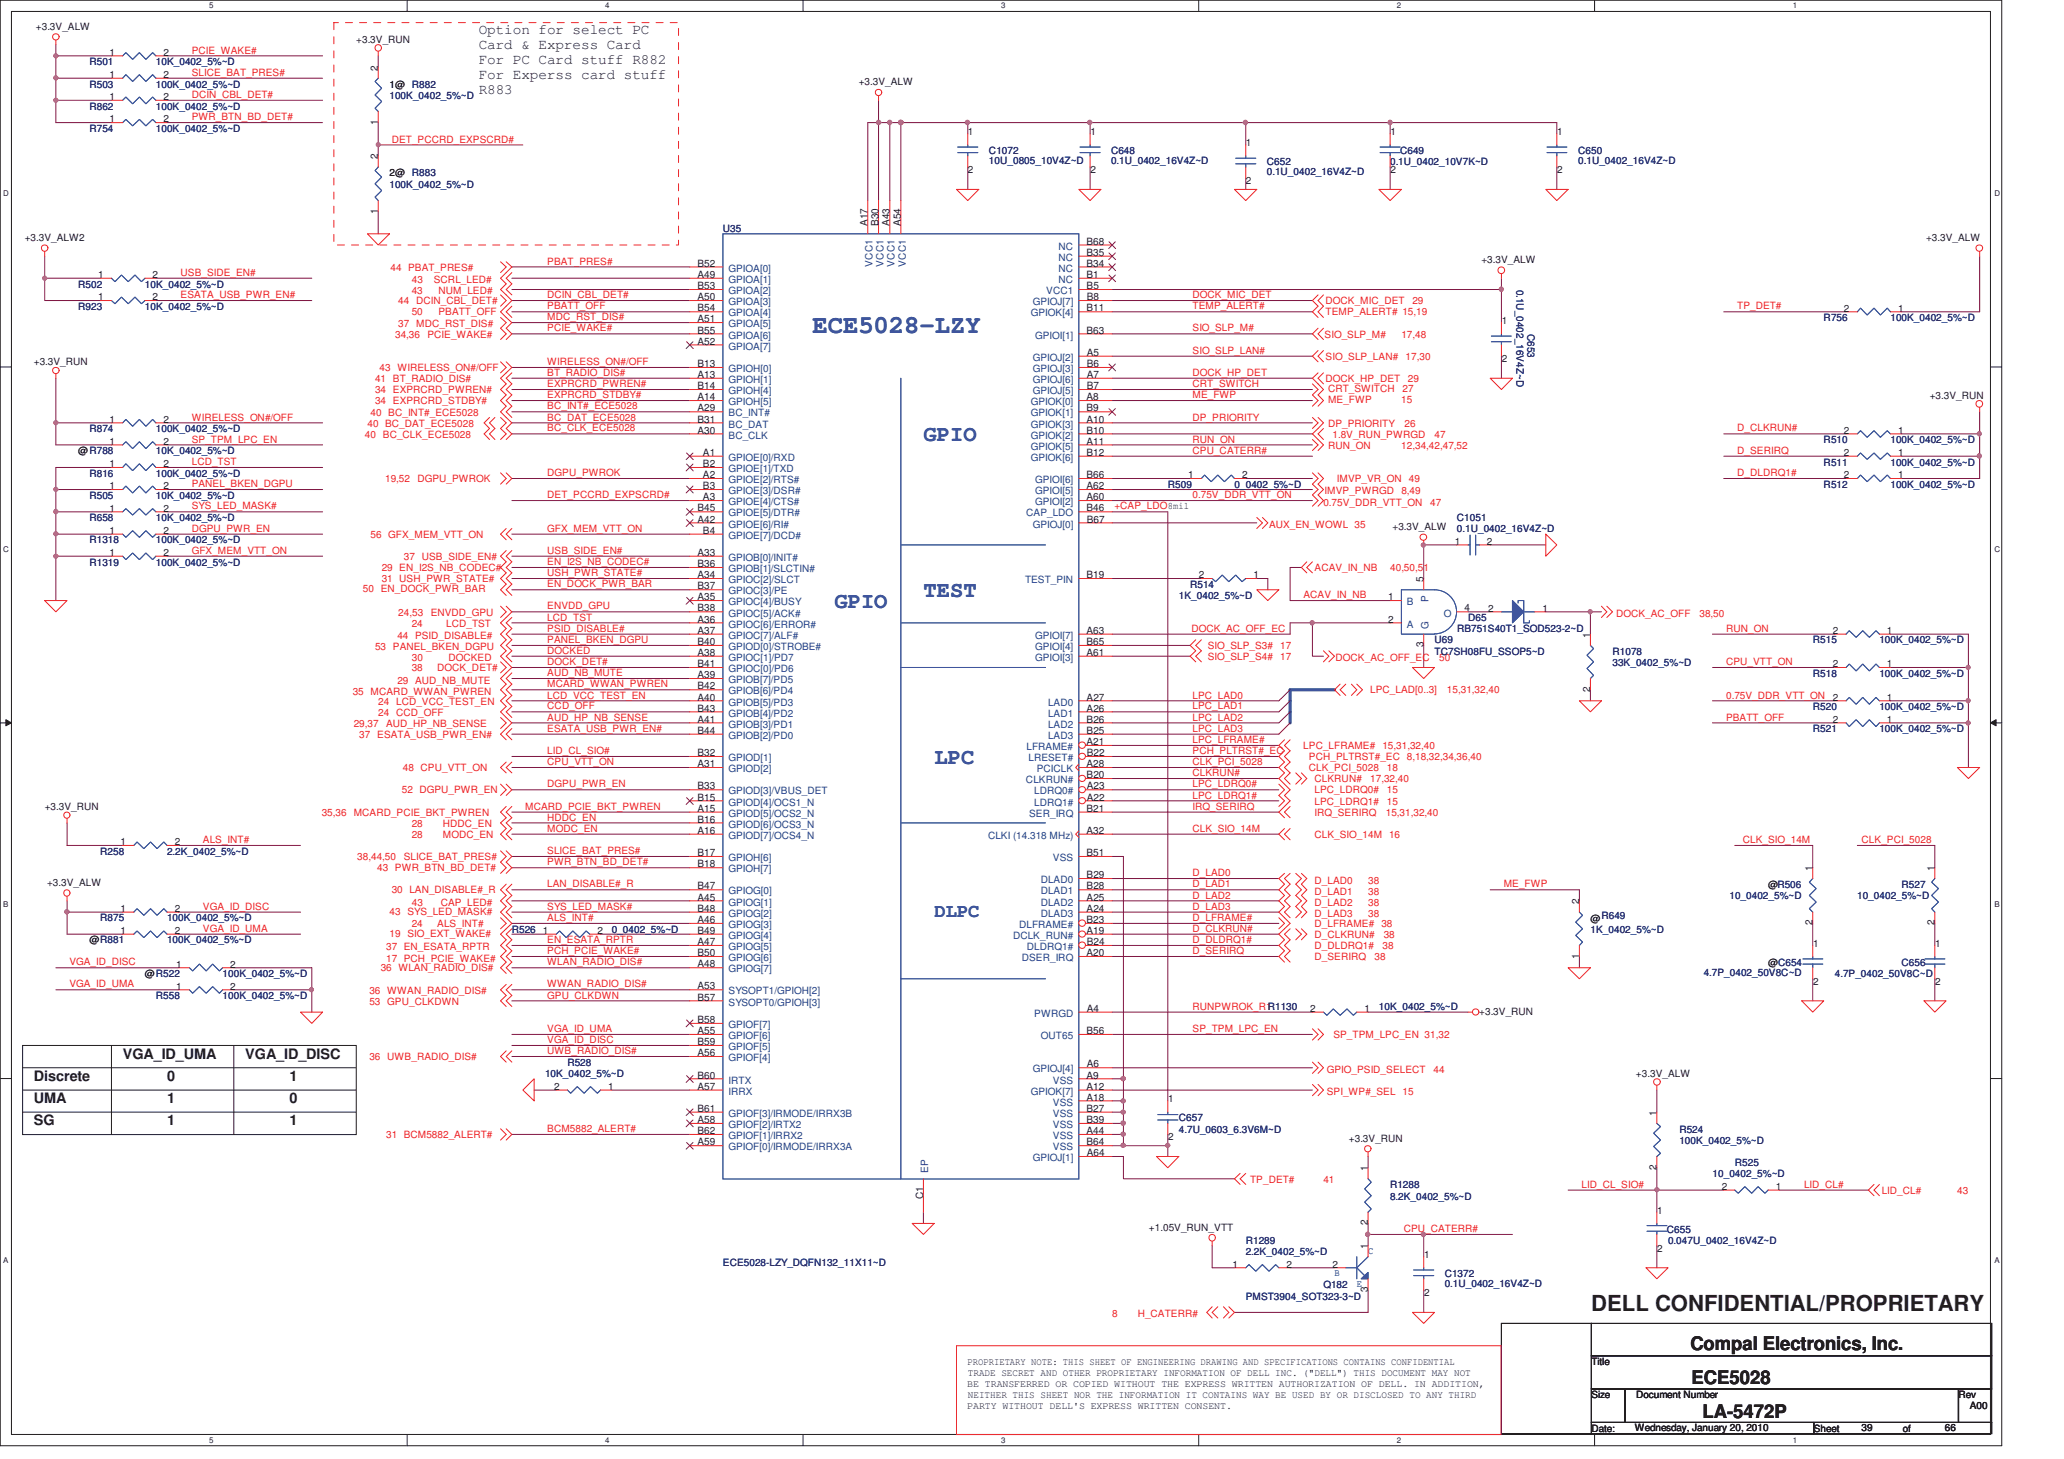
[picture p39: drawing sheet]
<svg xmlns="http://www.w3.org/2000/svg" width="297mm" height="210mm" viewBox="0 0 297 210" stroke-linecap="round" stroke-linejoin="round" font-family="sans-serif">
<defs><g id="words">
<text font-size="3.6" fill="#3953a4" x="116.9" y="47.9">ECE5028-LZY</text>
<g font-size="3.2" fill="#3953a4">
<text x="132.9" y="63.5">GPIO</text>
<text x="120.1" y="87.5">GPIO</text>
<text x="132.9" y="85.9">TEST</text>
<text x="134.5" y="109.9">LPC</text>
</g>
<text font-size="3.2" fill="#231f20" x="229" y="188.6">DELL CONFIDENTIAL/PROPRIETARY</text>
<text font-size="2.7" fill="#3953a4" x="134.5" y="131.9">DLPC</text>
<g font-size="2.7" fill="#231f20">
<text x="243.3" y="194.3">Compal Electronics, Inc.</text>
<text x="243.4" y="199.3">ECE5028</text>
<text x="245" y="204.1">LA-5472P</text>
</g>
<g font-size="2.1" fill="#231f20">
<text x="68.9" y="4.9">Option for select PC</text>
<text x="68.9" y="7">Card &amp; Express Card</text>
<text x="68.9" y="9.2">For PC Card stuff R882</text>
<text x="68.9" y="11.3">For Experss card stuff</text>
<text x="68.9" y="13.5">R883</text>
<text x="4.9" y="155.6">Discrete</text>
<text x="17.7" y="152.4">VGA_ID_UMA</text>
<text x="24.1" y="155.6">0</text>
<text x="35.3" y="152.4">VGA_ID_DISC</text>
<text x="41.7" y="155.6">1</text>
<text x="4.9" y="158.8">UMA</text>
<text x="4.9" y="162">SG</text>
<text x="24.1" y="158.8">1</text>
<text x="24.1" y="162">1</text>
<text x="41.7" y="158.8">0</text>
<text x="41.7" y="162">1</text>
</g>
<g font-size="1.4" fill="#231f20">
<text x="5.2" y="4.3">+3.3V_ALW</text>
<text x="15.7" y="8">1</text>
<text x="15.7" y="11.2">1</text>
<text x="23.5" y="8">2</text>
<text x="23.5" y="11.2">2</text>
<text x="51.3" y="6.2">+3.3V_RUN</text>
<text x="54.4" y="10.2" transform="rotate(-90 54.4 10.2)">2</text>
<text x="15.7" y="14.4">1</text>
<text x="15.7" y="17.6">1</text>
<text x="23.5" y="14.4">2</text>
<text x="23.5" y="17.6">2</text>
<text x="54.4" y="17.9" transform="rotate(-90 54.4 17.9)">1</text>
<text x="56" y="12.6">1@ R882</text>
<text x="123.6" y="12.3">+3.3V_ALW</text>
<text x="54.4" y="22.9" transform="rotate(-90 54.4 22.9)">2</text>
<text x="139.3" y="19.5">1</text>
<text x="156.9" y="19.5">1</text>
<text x="179.3" y="21">1</text>
<text x="200.1" y="19.5">1</text>
<text x="224.1" y="19.5">1</text>
<text x="56" y="25.4">2@ R883</text>
<text x="139.3" y="24.9">2</text>
<text x="156.9" y="24.9">2</text>
<text x="179.3" y="26.5">2</text>
<text x="200.1" y="24.9">2</text>
<text x="224.1" y="24.9">2</text>
<text x="3.6" y="34.7">+3.3V_ALW2</text>
<text x="54.4" y="30.8" transform="rotate(-90 54.4 30.8)">1</text>
<text x="124.8" y="32.6" transform="rotate(-90 124.8 32.6)">A17</text>
<text x="126.4" y="32.6" transform="rotate(-90 126.4 32.6)">B30</text>
<text x="128" y="32.6" transform="rotate(-90 128 32.6)">A43</text>
<text x="129.6" y="32.6" transform="rotate(-90 129.6 32.6)">A54</text>
<text x="156.4" y="35.2">B68</text>
<text x="277.2" y="34.7">+3.3V_ALW</text>
<text x="14.1" y="40">1</text>
<text x="22" y="40">2</text>
<text x="100.4" y="38.4">B52</text>
<text x="100.4" y="40">A49</text>
<text x="100.4" y="41.6">B53</text>
<text x="156.4" y="40">B1</text>
<text x="156.4" y="38.4">B34</text>
<text x="156.4" y="36.8">B35</text>
<text x="156.4" y="41.6">B5</text>
<text x="213.2" y="37.9">+3.3V_ALW</text>
<text x="14.1" y="43.2">1</text>
<text x="22" y="43.2">2</text>
<text x="100.4" y="43.2">A50</text>
<text x="100.4" y="44.8">B54</text>
<text x="100.4" y="46.4">A51</text>
<text x="156.4" y="44.8">B11</text>
<text x="156.4" y="43.2">B8</text>
<text x="216.1" y="46.6">1</text>
<text x="265.4" y="44.8">2</text>
<text x="273.2" y="44.8">1</text>
<text x="4.9" y="52.6">+3.3V_RUN</text>
<text x="100.4" y="48">B55</text>
<text x="100.4" y="49.6">A52</text>
<text x="100.4" y="52.8">B13</text>
<text x="156.4" y="48">B63</text>
<text x="156.4" y="51.2">A5</text>
<text x="156.4" y="52.8">B6</text>
<text x="216.1" y="52.1">2</text>
<text x="100.4" y="54.4">A13</text>
<text x="100.4" y="56">B14</text>
<text x="100.4" y="57.6">A14</text>
<text x="100.4" y="59.2">A29</text>
<text x="156.4" y="57.6">A8</text>
<text x="156.4" y="59.2">B9</text>
<text x="156.4" y="54.4">A7</text>
<text x="156.4" y="56">B7</text>
<text x="277.7" y="57.4">+3.3V_RUN</text>
<text x="11.3" y="65.4">@R788</text>
<text x="15.7" y="60.8">1</text>
<text x="15.7" y="64">1</text>
<text x="23.5" y="60.8">2</text>
<text x="23.5" y="64">2</text>
<text x="100.4" y="60.8">B31</text>
<text x="100.4" y="62.4">A30</text>
<text x="101.2" y="65.6">A1</text>
<text x="156.4" y="60.8">A10</text>
<text x="156.4" y="62.4">B10</text>
<text x="156.4" y="64">A11</text>
<text x="156.4" y="65.6">B12</text>
<text x="265.4" y="62.4">2</text>
<text x="265.4" y="65.6">2</text>
<text x="273.2" y="62.4">1</text>
<text x="273.2" y="65.6">1</text>
<text x="15.7" y="67.2">1</text>
<text x="15.7" y="70.4">1</text>
<text x="23.5" y="67.2">2</text>
<text x="23.5" y="70.4">2</text>
<text x="101.2" y="67.2">B2</text>
<text x="101.2" y="68.8">A2</text>
<text x="101.2" y="70.4">B3</text>
<text x="101.2" y="72">A3</text>
<text x="156.4" y="72">A60</text>
<text x="156.4" y="70.4">A62</text>
<text x="156.4" y="68.8">B66</text>
<text x="171" y="68.8">1</text>
<text x="178.8" y="68.8">2</text>
<text x="265.4" y="68.8">2</text>
<text x="273.2" y="68.8">1</text>
<text x="15.7" y="76.8">1</text>
<text x="15.7" y="73.6">1</text>
<text x="23.5" y="76.8">2</text>
<text x="23.5" y="73.6">2</text>
<text x="100.4" y="73.6">B45</text>
<text x="100.4" y="75.2">A42</text>
<text x="101.2" y="76.8">B4</text>
<text x="156.4" y="73.6">B46</text>
<text x="156.4" y="75.2">B67</text>
<text x="200.4" y="76.3">+3.3V_ALW</text>
<text x="15.7" y="80">1</text>
<text x="23.5" y="80">2</text>
<text x="100.4" y="80">A33</text>
<text x="100.4" y="81.6">B36</text>
<text x="100.4" y="83.2">A34</text>
<text x="156.4" y="83.2">B19</text>
<text x="172.5" y="83.2">2</text>
<text x="180.4" y="83.2">1</text>
<text x="204.8" y="83.8" transform="rotate(-90 204.8 83.8)">5</text>
<text x="209.4" y="78.4">1</text>
<text x="214" y="78.4">2</text>
<text x="100.4" y="84.8">B37</text>
<text x="100.4" y="86.4">A35</text>
<text x="100.4" y="88">B38</text>
<text x="100.4" y="89.6">A36</text>
<text x="199.8" y="86.4">1</text>
<text x="199.8" y="89.6">2</text>
<text x="210.8" y="88">4</text>
<text x="214.1" y="88">2</text>
<text x="222" y="88">1</text>
<text x="100.4" y="91.2">A37</text>
<text x="100.4" y="92.8">B40</text>
<text x="100.4" y="94.4">A38</text>
<text x="156.4" y="94.4">A61</text>
<text x="156.4" y="92.8">B65</text>
<text x="156.4" y="91.2">A63</text>
<text x="204.8" y="93.2" transform="rotate(-90 204.8 93.2)">3</text>
<text x="228.8" y="91.8" transform="rotate(-90 228.8 91.8)">1</text>
<text x="263.8" y="96">2</text>
<text x="263.8" y="91.2">2</text>
<text x="271.5" y="96">1</text>
<text x="271.5" y="91.2">1</text>
<text x="100.4" y="96">B41</text>
<text x="100.4" y="97.6">A39</text>
<text x="100.4" y="99.2">B42</text>
<text x="100.4" y="100.8">A40</text>
<text x="156.4" y="100.8">A27</text>
<text x="228.8" y="99.6" transform="rotate(-90 228.8 99.6)">2</text>
<text x="263.8" y="100.8">2</text>
<text x="271.5" y="100.8">1</text>
<text x="100.4" y="102.4">B43</text>
<text x="100.4" y="104">A41</text>
<text x="100.4" y="105.6">B44</text>
<text x="156.4" y="107.2">A21</text>
<text x="156.4" y="105.6">B25</text>
<text x="156.4" y="104">B26</text>
<text x="156.4" y="102.4">A26</text>
<text x="263.8" y="104">2</text>
<text x="271.5" y="104">1</text>
<text x="100.4" y="108.8">B32</text>
<text x="100.4" y="110.4">A31</text>
<text x="100.4" y="113.6">B33</text>
<text x="156.4" y="110.4">A28</text>
<text x="156.4" y="112">B20</text>
<text x="156.4" y="108.8">B22</text>
<text x="156.4" y="113.6">A23</text>
<text x="6.4" y="116.6">+3.3V_RUN</text>
<text x="100.4" y="115.2">B15</text>
<text x="100.4" y="116.8">A15</text>
<text x="100.4" y="118.4">B16</text>
<text x="156.4" y="116.8">B21</text>
<text x="156.4" y="115.2">A22</text>
<text x="17.4" y="121.6">1</text>
<text x="25.1" y="121.6">2</text>
<text x="100.4" y="120">A16</text>
<text x="100.4" y="123.2">B17</text>
<text x="100.4" y="124.8">B18</text>
<text x="156.4" y="123.2">B51</text>
<text x="156.4" y="120">A32</text>
<text x="260.8" y="125.3" transform="rotate(-90 260.8 125.3)">1</text>
<text x="278.4" y="125.3" transform="rotate(-90 278.4 125.3)">1</text>
<text x="6.8" y="127.5">+3.3V_ALW</text>
<text x="17.4" y="131.2">1</text>
<text x="25.1" y="131.2">2</text>
<text x="100.4" y="128">B47</text>
<text x="100.4" y="129.6">A45</text>
<text x="100.4" y="131.2">B48</text>
<text x="156.4" y="131.2">A24</text>
<text x="156.4" y="129.6">A25</text>
<text x="156.4" y="128">B28</text>
<text x="156.4" y="126.4">B29</text>
<text x="227.3" y="130.2" transform="rotate(-90 227.3 130.2)">2</text>
<text x="254.5" y="127.8">@R506</text>
<text x="12.9" y="135.8">@R881</text>
<text x="17.4" y="134.4">1</text>
<text x="25.1" y="134.4">2</text>
<text x="78.1" y="134.4">1</text>
<text x="86" y="134.4">2</text>
<text x="100.4" y="132.8">A46</text>
<text x="100.4" y="134.4">B49</text>
<text x="100.4" y="136">A47</text>
<text x="100.4" y="137.6">B50</text>
<text x="156.4" y="132.8">B23</text>
<text x="156.4" y="134.4">A19</text>
<text x="156.4" y="137.6">A20</text>
<text x="156.4" y="136">B24</text>
<text x="227.3" y="138" transform="rotate(-90 227.3 138)">1</text>
<text x="228.9" y="132.6">@R649</text>
<text x="260.8" y="133.2" transform="rotate(-90 260.8 133.2)">2</text>
<text x="260.9" y="136.3">1</text>
<text x="278.4" y="133.2" transform="rotate(-90 278.4 133.2)">2</text>
<text x="278.5" y="136.3">1</text>
<text x="20.9" y="140.6">@R522</text>
<text x="25.4" y="139.2">1</text>
<text x="25.4" y="142.4">1</text>
<text x="33.1" y="139.2">2</text>
<text x="33.1" y="142.4">2</text>
<text x="100.4" y="139.2">A48</text>
<text x="100.4" y="142.4">A53</text>
<text x="254.5" y="139">@C654</text>
<text x="260.9" y="141.7">2</text>
<text x="278.5" y="141.7">2</text>
<text x="100.4" y="144">B57</text>
<text x="100.4" y="147.2">B58</text>
<text x="100.4" y="148.8">A55</text>
<text x="156.4" y="148.8">B56</text>
<text x="156.4" y="145.6">A4</text>
<text x="188.6" y="145.6">2</text>
<text x="196.4" y="145.6">1</text>
<text x="212.9" y="146.1">+3.3V_RUN</text>
<text x="100.4" y="150.4">B59</text>
<text x="100.4" y="152">A56</text>
<text x="100.4" y="155.2">B60</text>
<text x="156.4" y="155.2">A9</text>
<text x="156.4" y="153.6">A6</text>
<text x="235.4" y="155">+3.3V_ALW</text>
<text x="79.8" y="156.8">2</text>
<text x="87.5" y="156.8">1</text>
<text x="100.4" y="156.8">A57</text>
<text x="100.4" y="160">B61</text>
<text x="100.4" y="161.6">A58</text>
<text x="156.4" y="160">B27</text>
<text x="156.4" y="158.4">A18</text>
<text x="156.4" y="161.6">B39</text>
<text x="156.4" y="156.8">A12</text>
<text x="168.1" y="158.6">1</text>
<text x="238.4" y="160.6" transform="rotate(-90 238.4 160.6)">1</text>
<text x="100.4" y="163.2">B62</text>
<text x="100.4" y="164.8">A59</text>
<text x="156.4" y="164.8">B64</text>
<text x="156.4" y="163.2">A44</text>
<text x="156.4" y="166.4">A64</text>
<text x="168.1" y="164.1">2</text>
<text x="194.1" y="164.3">+3.3V_RUN</text>
<text x="132.8" y="172.6" transform="rotate(-90 132.8 172.6)">C1</text>
<text x="196.8" y="168.6" transform="rotate(-90 196.8 168.6)">1</text>
<text x="238.4" y="168.4" transform="rotate(-90 238.4 168.4)">2</text>
<text x="247.8" y="171.2">2</text>
<text x="255.6" y="171.2">1</text>
<text x="165.4" y="177.1">+1.05V_RUN_VTT</text>
<text x="196.8" y="179.8" transform="rotate(-90 196.8 179.8)">1</text>
<text x="196.8" y="176.4" transform="rotate(-90 196.8 176.4)">2</text>
<text x="238.5" y="174.7">1</text>
<text x="177.4" y="182.4">1</text>
<text x="185.2" y="182.4">2</text>
<text x="191.8" y="182.4">2</text>
<text x="196.8" y="186" transform="rotate(-90 196.8 186)">3</text>
<text x="204.9" y="181">1</text>
<text x="238.5" y="180.1">2</text>
<text x="204.9" y="186.5">2</text>
<text x="139.3" y="196.5">PROPRIETARY NOTE: THIS SHEET OF ENGINEERING DRAWING AND SPECIFICATIONS CONTAINS CONFIDENTIAL</text>
<text x="229" y="196.5">Title</text>
<text x="139.2" y="199.6">BE TRANSFERRED OR COPIED WITHOUT THE EXPRESS WRITTEN AUTHORIZATION OF DELL. IN ADDITION,</text>
<text x="139.2" y="202.7">PARTY WITHOUT DELL'S EXPRESS WRITTEN CONSENT.</text>
<text x="139.3" y="198">TRADE SECRET AND OTHER PROPRIETARY INFORMATION OF DELL INC. (&quot;DELL&quot;) THIS DOCUMENT MAY NOT</text>
<text x="139.3" y="201.2">NEITHER THIS SHEET NOR THE INFORMATION IT CONTAINS WAY BE USED BY OR DISCLOSED TO ANY THIRD</text>
<text x="229" y="201.2">Size</text>
<text x="235.5" y="201.2">Document Number</text>
<text x="281.8" y="201.2">Rev</text>
<text x="283.5" y="202.9">A00</text>
<text x="229" y="206.1">Date:</text>
<text x="235.3" y="205.9">Wednesday, January 20, 2010</text>
<text x="261" y="206.1">Sheet</text>
<text x="267.9" y="205.9">39</text>
<text x="273.8" y="206.1">of</text>
<text x="279.9" y="205.9">66</text>
</g>
<g font-size="1.4" fill="#282973">
<text x="12.9" y="9.4">R501</text>
<text x="22.4" y="9.4">10K_0402_5%~D</text>
<text x="12.9" y="15.8">R862</text>
<text x="12.9" y="12.6">R503</text>
<text x="22.4" y="15.8">100K_0402_5%~D</text>
<text x="22.4" y="12.6">100K_0402_5%~D</text>
<text x="56" y="14.2">100K_0402_5%~D</text>
<text x="12.9" y="19">R754</text>
<text x="22.4" y="19">100K_0402_5%~D</text>
<text x="142.3" y="22.2">C1072</text>
<text x="142.3" y="23.7">10U_0805_10V4Z~D</text>
<text x="159.9" y="22.2">C648</text>
<text x="159.9" y="23.7">0.1U_0402_16V4Z~D</text>
<text x="182.3" y="23.8">C652</text>
<text x="200.1" y="23.8">0.1U_0402_10V7K~D</text>
<text x="201.5" y="22.2">C649</text>
<text x="227.1" y="22.2">C650</text>
<text x="227.1" y="23.7">0.1U_0402_16V4Z~D</text>
<text x="56" y="27">100K_0402_5%~D</text>
<text x="182.3" y="25.2">0.1U_0402_16V4Z~D</text>
<text x="104" y="33.4">U35</text>
<text x="11.3" y="41.4">R502</text>
<text x="20.9" y="41.4">10K_0402_5%~D</text>
<text x="218.2" y="41.7" transform="rotate(90 218.2 41.7)">0.1U_0402_16V4Z~D</text>
<text x="11.3" y="44.6">R923</text>
<text x="20.9" y="44.6">10K_0402_5%~D</text>
<text x="262.5" y="46.2">R756</text>
<text x="272.1" y="46.2">100K_0402_5%~D</text>
<text x="219.9" y="48.1" transform="rotate(90 219.9 48.1)">C653</text>
<text x="12.9" y="62.2">R874</text>
<text x="22.4" y="62.2">100K_0402_5%~D</text>
<text x="22.4" y="65.4">10K_0402_5%~D</text>
<text x="262.5" y="63.8">R510</text>
<text x="272.1" y="63.8">100K_0402_5%~D</text>
<text x="12.9" y="68.6">R816</text>
<text x="12.9" y="71.8">R505</text>
<text x="22.4" y="68.6">100K_0402_5%~D</text>
<text x="22.4" y="71.8">10K_0402_5%~D</text>
<text x="168.1" y="70.2">R509</text>
<text x="177.7" y="70.2">0_0402_5%~D</text>
<text x="262.5" y="70.2">R512</text>
<text x="262.5" y="67">R511</text>
<text x="272.1" y="70.2">100K_0402_5%~D</text>
<text x="272.1" y="67">100K_0402_5%~D</text>
<text x="12.9" y="75">R658</text>
<text x="22.4" y="75">10K_0402_5%~D</text>
<text x="209.7" y="75">C1051</text>
<text x="209.7" y="76.6">0.1U_0402_16V4Z~D</text>
<text x="12.9" y="78.2">R1318</text>
<text x="12.9" y="81.4">R1319</text>
<text x="22.4" y="78.2">100K_0402_5%~D</text>
<text x="22.4" y="81.4">100K_0402_5%~D</text>
<text x="169.7" y="86.2">1K_0402_5%~D</text>
<text x="171.3" y="84.6">R514</text>
<text x="211.3" y="89.4">D65</text>
<text x="206.5" y="92.6">U69</text>
<text x="206.5" y="94.2">TC7SH08FU_SSOP5~D</text>
<text x="209.7" y="91">RB751S40T1_SOD523-2~D</text>
<text x="232.1" y="94.2">R1078</text>
<text x="232.1" y="95.8">33K_0402_5%~D</text>
<text x="260.9" y="92.6">R515</text>
<text x="270.5" y="92.6">100K_0402_5%~D</text>
<text x="260.9" y="97.4">R518</text>
<text x="270.5" y="97.4">100K_0402_5%~D</text>
<text x="260.9" y="105.4">R521</text>
<text x="260.9" y="102.2">R520</text>
<text x="270.5" y="105.4">100K_0402_5%~D</text>
<text x="270.5" y="102.2">100K_0402_5%~D</text>
<text x="14.4" y="123">R258</text>
<text x="24" y="123">2.2K_0402_5%~D</text>
<text x="248.9" y="129.4">10_0402_5%~D</text>
<text x="267.3" y="129.4">10_0402_5%~D</text>
<text x="273.7" y="127.8">R527</text>
<text x="14.4" y="132.6">R875</text>
<text x="24" y="135.8">100K_0402_5%~D</text>
<text x="24" y="132.6">100K_0402_5%~D</text>
<text x="73.7" y="134.2">R526</text>
<text x="88" y="134.2">0_0402_5%~D</text>
<text x="228.9" y="134.2">1K_0402_5%~D</text>
<text x="22.4" y="143.8">R558</text>
<text x="32" y="140.6">100K_0402_5%~D</text>
<text x="32" y="143.8">100K_0402_5%~D</text>
<text x="245.2" y="140.5">4.7P_0402_50V8C~D</text>
<text x="264.1" y="140.6">4.7P_0402_50V8C~D</text>
<text x="273.7" y="139">C656</text>
<text x="198.5" y="145.4">10K_0402_5%~D</text>
<text x="78.4" y="155">10K_0402_5%~D</text>
<text x="81.7" y="153.4">R528</text>
<text x="169.7" y="161.4">C657</text>
<text x="169.7" y="163">4.7U_0603_6.3V6M~D</text>
<text x="241.7" y="163">R524</text>
<text x="241.7" y="164.6">100K_0402_5%~D</text>
<text x="249.7" y="167.8">R525</text>
<text x="200" y="171">R1288</text>
<text x="200" y="172.6">8.2K_0402_5%~D</text>
<text x="246.5" y="169.4">10_0402_5%~D</text>
<text x="179.3" y="179">R1289</text>
<text x="239.9" y="177.4">C655</text>
<text x="240.1" y="179">0.047U_0402_16V4Z~D</text>
<text x="104" y="182.2">ECE5028-LZY_DQFN132_11X11~D</text>
<text x="179.3" y="180.6">2.2K_0402_5%~D</text>
<text x="190.5" y="185.4">Q182</text>
<text x="207.9" y="183.8">C1372</text>
<text x="207.9" y="185.2">0.1U_0402_16V4Z~D</text>
<text x="179.3" y="187">PMST3904_SOT323-3~D</text>
</g>
<g font-size="1.4" fill="#ed2024">
<text x="27.6" y="7.7">PCIE_WAKE#</text>
<text x="27.6" y="10.9">SLICE_BAT_PRES#</text>
<text x="27.6" y="14.1">DCIN_CBL_DET#</text>
<text x="27.6" y="17.3">PWR_BTN_BD_DET#</text>
<text x="56.4" y="20.5">DET_PCCRD_EXPSCRD#</text>
<text x="26" y="39.7">USB_SIDE_EN#</text>
<text x="56.2" y="39">44 PBAT_PRES#</text>
<text x="59.3" y="40.7">43</text>
<text x="62.4" y="40.7">SCRL_LED#</text>
<text x="78.8" y="38.1">PBAT_PRES#</text>
<text x="26" y="42.9">ESATA_USB_PWR_EN#</text>
<text x="57.3" y="47">37 MDC_RST_DIS#</text>
<text x="57.3" y="43.8">44 DCIN_CBL_DET#</text>
<text x="59.3" y="42.4">43</text>
<text x="59.3" y="45.3">50</text>
<text x="63.1" y="42.4">NUM_LED#</text>
<text x="63.1" y="45.3">PBATT_OFF</text>
<text x="78.8" y="46.1">MDC_RST_DIS#</text>
<text x="78.8" y="42.9">DCIN_CBL_DET#</text>
<text x="78.8" y="47.7">PCIE_WAKE#</text>
<text x="78.8" y="44.5">PBATT_OFF</text>
<text x="171.6" y="42.9">DOCK_MIC_DET</text>
<text x="171.6" y="44.5">TEMP_ALERT#</text>
<text x="171.6" y="47.7">SIO_SLP_M#</text>
<text x="190.8" y="43.8">DOCK_MIC_DET</text>
<text x="190.8" y="45.4">TEMP_ALERT# 15,19</text>
<text x="203.3" y="43.8">29</text>
<text x="250" y="44.5">TP_DET#</text>
<text x="54.6" y="53.4">43 WIRELESS_ON#/OFF</text>
<text x="56.9" y="48.6">34,36</text>
<text x="61.5" y="48.6">PCIE_WAKE#</text>
<text x="78.8" y="52.5">WIRELESS_ON#/OFF</text>
<text x="171.6" y="50.9">SIO_SLP_LAN#</text>
<text x="190.6" y="48.6">SIO_SLP_M#</text>
<text x="190.8" y="51.8">SIO_SLP_LAN#</text>
<text x="201.7" y="48.6">17,48</text>
<text x="202.3" y="51.8">17,30</text>
<text x="53.3" y="59.8">40 BC_INT#_ECE5028</text>
<text x="54" y="55">41 BT_RADIO_DIS#</text>
<text x="54" y="58.2">34 EXPRCRD_STDBY#</text>
<text x="54" y="56.6">34 EXPRCRD_PWREN#</text>
<text x="78.8" y="58.9">BC_INT#_ECE5028</text>
<text x="78.8" y="54.1">BT_RADIO_DIS#</text>
<text x="78.8" y="57.3">EXPRCRD_STDBY#</text>
<text x="78.8" y="55.7">EXPRCRD_PWREN#</text>
<text x="171.6" y="54.1">DOCK_HP_DET</text>
<text x="171.6" y="55.7">CRT_SWITCH</text>
<text x="171.6" y="57.3">ME_FWP</text>
<text x="190.8" y="55">DOCK_HP_DET</text>
<text x="191.1" y="56.5">CRT_SWITCH</text>
<text x="191.1" y="58">ME_FWP</text>
<text x="201.7" y="58">15</text>
<text x="201.8" y="56.5">27</text>
<text x="202.6" y="55">29</text>
<text x="27.6" y="60.5">WIRELESS_ON#/OFF</text>
<text x="27.6" y="63.7">SP_TPM_LPC_EN</text>
<text x="52.5" y="63">40 BC_CLK_ECE5028</text>
<text x="52.9" y="61.4">40 BC_DAT_ECE5028</text>
<text x="78.8" y="62.1">BC_CLK_ECE5028</text>
<text x="78.8" y="60.5">BC_DAT_ECE5028</text>
<text x="171.6" y="63.7">RUN_ON</text>
<text x="171.6" y="60.5">DP_PRIORITY</text>
<text x="171.6" y="65.3">CPU_CATERR#</text>
<text x="191.1" y="64.6">RUN_ON</text>
<text x="191.1" y="61.4">DP_PRIORITY</text>
<text x="191.8" y="63">1.8V_RUN_PWRGD</text>
<text x="201.7" y="64.6">12,34,42,47,52</text>
<text x="202.1" y="61.4">26</text>
<text x="206.4" y="63">47</text>
<text x="250" y="62.1">D_CLKRUN#</text>
<text x="250" y="65.3">D_SERIRQ</text>
<text x="27.6" y="66.9">LCD_TST</text>
<text x="27.6" y="70.1">PANEL_BKEN_DGPU</text>
<text x="55.4" y="69.4">19,52</text>
<text x="60.1" y="69.4">DGPU_PWROK</text>
<text x="78.8" y="71.7">DET_PCCRD_EXPSCRD#</text>
<text x="78.8" y="68.5">DGPU_PWROK</text>
<text x="171.6" y="71.7">0.75V_DDR_VTT_ON</text>
<text x="190.6" y="71.2">IMVP_PWRGD</text>
<text x="192.4" y="69.4">IMVP_VR_ON</text>
<text x="201.7" y="71.2">8,49</text>
<text x="202.8" y="69.4">49</text>
<text x="250" y="68.5">D_DLDRQ1#</text>
<text x="27.6" y="73.3">SYS_LED_MASK#</text>
<text x="27.6" y="76.5">DGPU_PWR_EN</text>
<text x="53.3" y="77.4">56 GFX_MEM_VTT_ON</text>
<text x="78.8" y="76.5">GFX_MEM_VTT_ON</text>
<text x="160.4" y="73.3">+CAP_LDO8mil</text>
<text x="182.6" y="76">AUX_EN_WOWL 35</text>
<text x="190.5" y="72.8">0.75V_DDR_VTT_ON</text>
<text x="205.8" y="72.8">47</text>
<text x="27.6" y="79.7">GFX_MEM_VTT_ON</text>
<text x="54.9" y="82.2">29 EN_I2S_NB_CODEC#</text>
<text x="54.9" y="83.8">31 USH_PWR_STATE#</text>
<text x="58.1" y="80.6">37 USB_SIDE_EN#</text>
<text x="78.8" y="79.7">USB_SIDE_EN#</text>
<text x="78.8" y="81.3">EN_I2S_NB_CODEC#</text>
<text x="78.8" y="82.9">USH_PWR_STATE#</text>
<text x="189.2" y="82.2">ACAV_IN_NB</text>
<text x="200.1" y="82.2">40,50,51</text>
<text x="52.2" y="85.3">50 EN_DOCK_PWR_BAR</text>
<text x="57.3" y="88.6">24,53</text>
<text x="62" y="88.6">ENVDD_GPU</text>
<text x="78.8" y="84.5">EN_DOCK_PWR_BAR</text>
<text x="78.8" y="89.3">LCD_TST</text>
<text x="78.8" y="87.7">ENVDD_GPU</text>
<text x="187.6" y="86.1">ACAV_IN_NB</text>
<text x="232.6" y="88.8">DOCK_AC_OFF</text>
<text x="244.6" y="88.8">38,50</text>
<text x="54" y="93.6">53 PANEL_BKEN_DGPU</text>
<text x="57.2" y="92">44 PSID_DISABLE#</text>
<text x="59.2" y="90.2">24</text>
<text x="59.3" y="95.1">30</text>
<text x="64.2" y="90.2">LCD_TST</text>
<text x="64.6" y="95.1">DOCKED</text>
<text x="78.8" y="95.7">DOCK_DET#</text>
<text x="78.8" y="90.9">PSID_DISABLE#</text>
<text x="78.8" y="94.1">DOCKED</text>
<text x="78.8" y="92.5">PANEL_BKEN_DGPU</text>
<text x="171.5" y="90.9">DOCK_AC_OFF_EC</text>
<text x="173.8" y="95">SIO_SLP_S4#</text>
<text x="173.8" y="93.4">SIO_SLP_S3#</text>
<text x="184.2" y="95">17</text>
<text x="184.2" y="93.4">17</text>
<text x="192.2" y="95.1">DOCK_AC_OFF_EC</text>
<text x="207.1" y="95.1">50</text>
<text x="248.4" y="90.9">RUN_ON</text>
<text x="248.4" y="95.7">CPU_VTT_ON</text>
<text x="50.8" y="100">35 MCARD_WWAN_PWREN</text>
<text x="54.4" y="101.4">24 LCD_VCC_TEST_EN</text>
<text x="57.2" y="98.4">29 AUD_NB_MUTE</text>
<text x="59.2" y="96.6">38</text>
<text x="62.9" y="96.6">DOCK_DET#</text>
<text x="78.8" y="97.3">AUD_NB_MUTE</text>
<text x="78.8" y="100.5">LCD_VCC_TEST_EN</text>
<text x="78.8" y="98.9">MCARD_WWAN_PWREN</text>
<text x="171.6" y="100.5">LPC_LAD0</text>
<text x="197.2" y="99.8">LPC_LAD[0..3]</text>
<text x="208.2" y="99.8">15,31,32,40</text>
<text x="248.4" y="100.5">0.75V_DDR_VTT_ON</text>
<text x="50.9" y="104.6">29,37</text>
<text x="51.7" y="106.2">37 ESATA_USB_PWR_EN#</text>
<text x="54.4" y="103">24 CCD_OFF</text>
<text x="55.6" y="104.6">AUD_HP_NB_SENSE</text>
<text x="78.8" y="105.3">ESATA_USB_PWR_EN#</text>
<text x="78.8" y="103.7">AUD_HP_NB_SENSE</text>
<text x="78.8" y="102.1">CCD_OFF</text>
<text x="171.6" y="105.3">LPC_LAD3</text>
<text x="171.6" y="102.1">LPC_LAD1</text>
<text x="171.6" y="103.7">LPC_LAD2</text>
<text x="171.6" y="106.9">LPC_LFRAME#</text>
<text x="187.6" y="107.8">LPC_LFRAME#</text>
<text x="198.9" y="107.8">15,31,32,40</text>
<text x="248.4" y="103.7">PBATT_OFF</text>
<text x="58" y="111">48 CPU_VTT_ON</text>
<text x="78.8" y="110.1">CPU_VTT_ON</text>
<text x="78.8" y="108.6">LID_CL_SIO#</text>
<text x="78.8" y="113.3">DGPU_PWR_EN</text>
<text x="171.6" y="108.6">PCH_PLTRST#_EC</text>
<text x="171.6" y="111.7">CLKRUN#</text>
<text x="171.6" y="110.1">CLK_PCI_5028</text>
<text x="171.6" y="113.3">LPC_LDRQ0#</text>
<text x="188.4" y="111">CLK_PCI_5028</text>
<text x="188.4" y="109.4">PCH_PLTRST#_EC 8,18,32,34,36,40</text>
<text x="189.2" y="112.6">CLKRUN#</text>
<text x="197.2" y="112.6">17,32,40</text>
<text x="199.6" y="111">18</text>
<text x="46.3" y="117.4">35,36</text>
<text x="50.9" y="117.4">MCARD_PCIE_BKT_PWREN</text>
<text x="57.8" y="114.2">52 DGPU_PWR_EN</text>
<text x="59.3" y="119">28</text>
<text x="63.7" y="119">HDDC_EN</text>
<text x="75.6" y="116.5">MCARD_PCIE_BKT_PWREN</text>
<text x="78.8" y="118.1">HDDC_EN</text>
<text x="78.8" y="119.7">MODC_EN</text>
<text x="171.6" y="116.5">IRQ_SERIRQ</text>
<text x="171.6" y="114.9">LPC_LDRQ1#</text>
<text x="171.6" y="119.7">CLK_SIO_14M</text>
<text x="189.2" y="114.2">LPC_LDRQ0#</text>
<text x="189.2" y="115.8">LPC_LDRQ1#</text>
<text x="189.2" y="117.4">IRQ_SERIRQ</text>
<text x="199.4" y="117.4">15,31,32,40</text>
<text x="199.6" y="114.2">15</text>
<text x="199.6" y="115.8">15</text>
<text x="29.2" y="121.3">ALS_INT#</text>
<text x="51.4" y="123.8">38,44,50</text>
<text x="54.3" y="125.4">43 PWR_BTN_BD_DET#</text>
<text x="58.1" y="123.8">SLICE_BAT_PRES#</text>
<text x="59.3" y="120.6">28</text>
<text x="63.7" y="120.6">MODC_EN</text>
<text x="78.8" y="122.9">SLICE_BAT_PRES#</text>
<text x="78.8" y="124.5">PWR_BTN_BD_DET#</text>
<text x="189.2" y="120.6">CLK_SIO_14M 16</text>
<text x="250.8" y="121.3">CLK_SIO_14M</text>
<text x="267.9" y="121.3">CLK_PCI_5028</text>
<text x="29.2" y="130.9">VGA_ID_DISC</text>
<text x="56" y="131.7">43 SYS_LED_MASK#</text>
<text x="56.4" y="128.6">30 LAN_DISABLE#_R</text>
<text x="59.3" y="130.4">43</text>
<text x="63.4" y="130.4">CAP_LED#</text>
<text x="78.8" y="130.9">SYS_LED_MASK#</text>
<text x="78.8" y="127.7">LAN_DISABLE#_R</text>
<text x="171.6" y="130.9">D_LAD3</text>
<text x="171.6" y="127.7">D_LAD1</text>
<text x="171.6" y="126.1">D_LAD0</text>
<text x="171.6" y="129.3">D_LAD2</text>
<text x="189.2" y="132">D_LAD3</text>
<text x="189.2" y="128.8">D_LAD1</text>
<text x="189.2" y="130.4">D_LAD2</text>
<text x="189.2" y="127.2">D_LAD0</text>
<text x="196.9" y="132">38</text>
<text x="196.9" y="128.8">38</text>
<text x="196.9" y="130.4">38</text>
<text x="196.9" y="127.2">38</text>
<text x="216.4" y="127.7">ME_FWP</text>
<text x="29.2" y="134.1">VGA_ID_UMA</text>
<text x="55.6" y="136.8">37 EN_ESATA_RPTR</text>
<text x="56" y="134.9">19 SIO_EXT_WAKE#</text>
<text x="59.2" y="133.4">24</text>
<text x="62.9" y="133.4">ALS_INT#</text>
<text x="78.8" y="137.3">PCH_PCIE_WAKE#</text>
<text x="78.8" y="132.5">ALS_INT#</text>
<text x="78.8" y="135.7">EN_ESATA_RPTR</text>
<text x="171.6" y="135.7">D_DLDRQ1#</text>
<text x="171.6" y="134.1">D_CLKRUN#</text>
<text x="171.6" y="132.5">D_LFRAME#</text>
<text x="171.6" y="137.3">D_SERIRQ</text>
<text x="189.2" y="136.6">D_DLDRQ1#</text>
<text x="189.2" y="135">D_CLKRUN#</text>
<text x="189.2" y="133.4">D_LFRAME#</text>
<text x="198.8" y="133.4">38</text>
<text x="199" y="136.6">38</text>
<text x="199.1" y="135">38</text>
<text x="10" y="138.9">VGA_ID_DISC</text>
<text x="10" y="142.1">VGA_ID_UMA</text>
<text x="53.2" y="143.1">36 WWAN_RADIO_DIS#</text>
<text x="54.8" y="139.8">36 WLAN_RADIO_DIS#</text>
<text x="55.6" y="138.4">17 PCH_PCIE_WAKE#</text>
<text x="78.8" y="138.9">WLAN_RADIO_DIS#</text>
<text x="78.8" y="142.1">WWAN_RADIO_DIS#</text>
<text x="78.8" y="143.7">GPU_CLKDWN</text>
<text x="189.2" y="138.2">D_SERIRQ</text>
<text x="197.8" y="138.2">38</text>
<text x="53.2" y="144.6">53 GPU_CLKDWN</text>
<text x="78.8" y="148.6">VGA_ID_UMA</text>
<text x="171.6" y="145.3">RUNPWROK_R1R1130</text>
<text x="171.6" y="148.6">SP_TPM_LPC_EN</text>
<text x="191.9" y="149.4">SP_TPM_LPC_EN 31,32</text>
<text x="53.2" y="152.6">36 UWB_RADIO_DIS#</text>
<text x="78.8" y="150.1">VGA_ID_DISC</text>
<text x="78.8" y="151.7">UWB_RADIO_DIS#</text>
<text x="190.9" y="154.4">GPIO_PSID_SELECT</text>
<text x="206.3" y="154.4">44</text>
<text x="190.9" y="157.6">SPI_WP#_SEL 15</text>
<text x="55.6" y="163.8">31 BCM5882_ALERT#</text>
<text x="78.8" y="163">BCM5882_ALERT#</text>
<text x="179.9" y="170.2">TP_DET#</text>
<text x="190.5" y="170.2">41</text>
<text x="227.6" y="170.9">LID_CL_SIO#</text>
<text x="259.6" y="170.9">LID_CL#</text>
<text x="270.8" y="171.8">LID_CL#</text>
<text x="281.7" y="171.8">43</text>
<text x="202" y="177.3">CPU_CATERR#</text>
<text x="160" y="189.6">8</text>
<text x="163.7" y="189.6">H_CATERR#</text>
</g>
<g font-size="1.4" fill="#1d437e">
<text x="152.3" y="36">NC</text>
<text x="104.9" y="39.1">GPIOA[0]</text>
<text x="104.9" y="40.7">GPIOA[1]</text>
<text x="125.6" y="38.4" transform="rotate(-90 125.6 38.4)">VCC1</text>
<text x="127.1" y="38.4" transform="rotate(-90 127.1 38.4)">VCC1</text>
<text x="128.7" y="38.4" transform="rotate(-90 128.7 38.4)">VCC1</text>
<text x="130.4" y="38.4" transform="rotate(-90 130.4 38.4)">VCC1</text>
<text x="152.3" y="40.7">NC</text>
<text x="152.3" y="39.1">NC</text>
<text x="152.3" y="37.5">NC</text>
<text x="104.9" y="42.3">GPIOA[2]</text>
<text x="104.9" y="43.9">GPIOA[3]</text>
<text x="104.9" y="45.5">GPIOA[4]</text>
<text x="104.9" y="47.1">GPIOA[5]</text>
<text x="148.4" y="45.5">GPIOK[4]</text>
<text x="148.6" y="43.9">GPIOJ[7]</text>
<text x="150.6" y="42.3">VCC1</text>
<text x="104.9" y="48.7">GPIOA[6]</text>
<text x="104.9" y="50.3">GPIOA[7]</text>
<text x="104.9" y="53.6">GPIOH[0]</text>
<text x="148.6" y="51.9">GPIOJ[2]</text>
<text x="148.6" y="53.6">GPIOJ[3]</text>
<text x="149" y="48.7">GPIOI[1]</text>
<text x="104.9" y="55.1">GPIOH[1]</text>
<text x="104.9" y="56.7">GPIOH[4]</text>
<text x="104.9" y="58.3">GPIOH[5]</text>
<text x="104.9" y="59.9">BC_INT#</text>
<text x="148.4" y="58.3">GPIOK[0]</text>
<text x="148.4" y="59.9">GPIOK[1]</text>
<text x="148.6" y="55.1">GPIOJ[6]</text>
<text x="148.6" y="56.7">GPIOJ[5]</text>
<text x="104.9" y="61.6">BC_DAT</text>
<text x="104.9" y="63.1">BC_CLK</text>
<text x="148.4" y="61.6">GPIOK[3]</text>
<text x="148.4" y="63.1">GPIOK[2]</text>
<text x="148.4" y="64.7">GPIOK[5]</text>
<text x="104.9" y="66.3">GPIOE[0]/RXD</text>
<text x="104.9" y="67.9">GPIOE[1]/TXD</text>
<text x="104.9" y="69.5">GPIOE[2]/RTS#</text>
<text x="104.9" y="71.1">GPIOE[3]/DSR#</text>
<text x="148.4" y="66.3">GPIOK[6]</text>
<text x="149" y="71.1">GPIOI[5]</text>
<text x="149" y="69.5">GPIOI[6]</text>
<text x="104.9" y="72.7">GPIOE[4]/CTS#</text>
<text x="104.9" y="74.3">GPIOE[5]/DTR#</text>
<text x="104.9" y="76">GPIOE[6]/RI#</text>
<text x="104.9" y="77.5">GPIOE[7]/DCD#</text>
<text x="147.7" y="74.3">CAP_LDO</text>
<text x="148.6" y="76">GPIOJ[0]</text>
<text x="149" y="72.7">GPIOI[2]</text>
<text x="104.9" y="80.7">GPIOB[0]/INIT#</text>
<text x="104.9" y="82.3">GPIOB[1]/SLCTIN#</text>
<text x="104.9" y="83.9">GPIOC[2]/SLCT</text>
<text x="147.5" y="83.9">TEST_PIN</text>
<text x="104.9" y="85.6">GPIOC[3]/PE</text>
<text x="104.9" y="87.1">GPIOC[4]/BUSY</text>
<text x="104.9" y="88.7">GPIOC[5]/ACK#</text>
<text x="202.5" y="87.1">B</text>
<text x="205.6" y="86.7" transform="rotate(-90 205.6 86.7)">P</text>
<text x="207.8" y="88.7">O</text>
<text x="104.9" y="90.3">GPIOC[6]/ERROR#</text>
<text x="104.9" y="91.9">GPIOC[7]/ALF#</text>
<text x="104.9" y="93.6">GPIOD[0]/STROBE#</text>
<text x="104.9" y="95.1">GPIOC[1]/PD7</text>
<text x="149" y="95.1">GPIOI[3]</text>
<text x="149" y="93.6">GPIOI[4]</text>
<text x="149" y="91.9">GPIOI[7]</text>
<text x="202.5" y="90.3">A</text>
<text x="205.6" y="90.5" transform="rotate(-90 205.6 90.5)">G</text>
<text x="104.9" y="96.7">GPIOC[0]/PD6</text>
<text x="104.9" y="98.3">GPIOB[7]/PD5</text>
<text x="104.9" y="99.9">GPIOB[6]/PD4</text>
<text x="104.9" y="101.6">GPIOB[5]/PD3</text>
<text x="150.8" y="101.6">LAD0</text>
<text x="104.9" y="103.1">GPIOB[4]/PD2</text>
<text x="104.9" y="104.7">GPIOB[3]/PD1</text>
<text x="104.9" y="106.3">GPIOB[2]/PD0</text>
<text x="147.7" y="108">LFRAME#</text>
<text x="150.8" y="106.3">LAD3</text>
<text x="150.8" y="104.7">LAD2</text>
<text x="150.8" y="103.1">LAD1</text>
<text x="104.9" y="109.5">GPIOD[1]</text>
<text x="104.9" y="111.1">GPIOD[2]</text>
<text x="147.7" y="112.7">CLKRUN#</text>
<text x="148" y="109.5">LRESET#</text>
<text x="149.2" y="111.1">PCICLK</text>
<text x="104.9" y="114.3">GPIOD[3]/VBUS_DET</text>
<text x="104.9" y="116">GPIOD[4]/OCS1_N</text>
<text x="104.9" y="117.5">GPIOD[5]/OCS2_N</text>
<text x="104.9" y="119.1">GPIOD[6]/OCS3_N</text>
<text x="148.1" y="117.5">SER_IRQ</text>
<text x="148.9" y="116">LDRQ1#</text>
<text x="148.9" y="114.3">LDRQ0#</text>
<text x="104.9" y="120.7">GPIOD[7]/OCS4_N</text>
<text x="104.9" y="123.9">GPIOH[6]</text>
<text x="104.9" y="125.6">GPIOH[7]</text>
<text x="142.2" y="120.7">CLKI (14.318 MHz)</text>
<text x="151.5" y="123.9">VSS</text>
<text x="104.9" y="128.7">GPIOG[0]</text>
<text x="104.9" y="130.4">GPIOG[1]</text>
<text x="104.9" y="131.9">GPIOG[2]</text>
<text x="149.8" y="131.9">DLAD3</text>
<text x="149.8" y="130.4">DLAD2</text>
<text x="149.8" y="128.7">DLAD1</text>
<text x="149.8" y="127.1">DLAD0</text>
<text x="104.9" y="133.6">GPIOG[3]</text>
<text x="104.9" y="135.1">GPIOG[4]</text>
<text x="104.9" y="136.7">GPIOG[5]</text>
<text x="145.8" y="135.1">DCLK_RUN#</text>
<text x="146.7" y="133.6">DLFRAME#</text>
<text x="147.8" y="136.7">DLDRQ1#</text>
<text x="104.9" y="138.3">GPIOG[6]</text>
<text x="104.9" y="140">GPIOG[7]</text>
<text x="104.9" y="143.1">SYSOPT1/GPIOH[2]</text>
<text x="147.1" y="138.3">DSER_IRQ</text>
<text x="104.9" y="144.7">SYSOPT0/GPIOH[3]</text>
<text x="104.9" y="148">GPIOF[7]</text>
<text x="104.9" y="149.5">GPIOF[6]</text>
<text x="148.9" y="146.3">PWRGD</text>
<text x="149.8" y="149.5">OUT65</text>
<text x="104.9" y="151.1">GPIOF[5]</text>
<text x="104.9" y="152.7">GPIOF[4]</text>
<text x="104.9" y="156">IRTX</text>
<text x="148.6" y="154.3">GPIOJ[4]</text>
<text x="151.5" y="156">VSS</text>
<text x="104.9" y="157.6">IRRX</text>
<text x="104.9" y="160.7">GPIOF[3]/IRMODE/IRRX3B</text>
<text x="148.4" y="157.6">GPIOK[7]</text>
<text x="151.5" y="160.7">VSS</text>
<text x="151.5" y="159.1">VSS</text>
<text x="104.9" y="162.4">GPIOF[2]/IRTX2</text>
<text x="104.9" y="163.9">GPIOF[1]/IRRX2</text>
<text x="104.9" y="165.6">GPIOF[0]/IRMODE/IRRX3A</text>
<text x="148.6" y="167.1">GPIOJ[1]</text>
<text x="151.5" y="165.6">VSS</text>
<text x="151.5" y="163.9">VSS</text>
<text x="151.5" y="162.4">VSS</text>
<text x="133.6" y="168.8" transform="rotate(-90 133.6 168.8)">EP</text>
</g>
<g font-size="1.4" fill="#3953a4">
<text x="192.1" y="183.6">B</text>
<text x="195.3" y="185.2">E</text>
<text x="196.9" y="180.5">C</text>
</g>
<g font-size="1.1" fill="#231f20">
<text x="30.1" y="1.2">5</text>
<text x="87.1" y="1.2">4</text>
<text x="144.1" y="1.2">3</text>
<text x="201" y="1.2">2</text>
<text x="258" y="1.2">1</text>
<text x=".5" y="28.2">D</text>
<text x="287" y="28.2">D</text>
<text x=".5" y="79.4">C</text>
<text x="287" y="79.4">C</text>
<text x=".5" y="130.6">B</text>
<text x="287" y="130.6">B</text>
<text x=".5" y="181.8">A</text>
<text x="287" y="181.8">A</text>
<text x="30.1" y="207.6">5</text>
<text x="87.1" y="207.6">4</text>
<text x="144.1" y="207.6">3</text>
<text x="201" y="207.6">2</text>
<text x="258" y="207.6">1</text>
</g>
</g></defs>
<path d="M0 0h288.1v208.1h-288.1zM1.6 1.6h284.9v204.8h-284.9z" fill="none" stroke="#231f20" stroke-width=".14"/>
<g fill="#fff">
<path d="M30.1 .2h.6v1.2h-.6z"/>
<path d="M30.1 206.6h.6v1.2h-.6z"/>
</g>
<path d="M58.6 0v1.6M58.6 206.4v1.7" fill="none" stroke="#231f20" stroke-width=".14"/>
<g fill="#fff">
<path d="M87 .2h.6v1.2h-.6z"/>
<path d="M87 206.6h.6v1.2h-.6z"/>
</g>
<path d="M115.6 0v1.6M115.6 206.4v1.7" fill="none" stroke="#231f20" stroke-width=".14"/>
<g fill="#fff">
<path d="M144 .2h.6v1.2h-.6z"/>
<path d="M144 206.6h.6v1.2h-.6z"/>
</g>
<path d="M172.5 0v1.6M172.5 206.4v1.7" fill="none" stroke="#231f20" stroke-width=".14"/>
<g fill="#fff">
<path d="M200.9 .2h.6v1.2h-.6z"/>
<path d="M200.9 206.6h.6v1.2h-.6z"/>
</g>
<path d="M229.5 0v1.6M229.5 206.4v1.7" fill="none" stroke="#231f20" stroke-width=".14"/>
<g fill="#fff">
<path d="M257.9 .2h.6v1.2h-.6z"/>
<path d="M257.9 206.6h.6v1.2h-.6z"/>
<path d="M.5 27.2h.7v1.2h-.7z"/>
<path d="M286.9 27.2h.7v1.2h-.7z"/>
<path d="M.5 78.4h.7v1.2h-.7z"/>
<path d="M286.9 78.4h.7v1.2h-.7z"/>
</g>
<path d="M0 52.8h1.6M286.5 52.8h1.6" fill="none" stroke="#231f20" stroke-width=".14"/>
<g fill="#fff">
<path d="M.5 129.6h.7v1.2h-.7z"/>
<path d="M286.9 129.6h.7v1.2h-.7z"/>
</g>
<path d="M0 104h1.6M286.5 104h1.6" fill="none" stroke="#231f20" stroke-width=".14"/>
<path d="M.8 103.6l.8 .4-.8 .5z" fill="#231f20"/>
<path d="M.8 103.6l.8 .4-.8 .5z" fill="none" stroke="#231f20" stroke-width=".14"/>
<path d="M286.5 104l.8-.4v.9z" fill="#231f20"/>
<path d="M286.5 104l.8-.4v.9z" fill="none" stroke="#231f20" stroke-width=".14"/>
<g fill="#fff">
<path d="M.5 180.8h.7v1.2h-.7z"/>
<path d="M286.9 180.8h.7v1.2h-.7z"/>
</g>
<path d="M0 155.2h1.6M286.5 155.2h1.6" fill="none" stroke="#231f20" stroke-width=".14"/>
<path d="M24 8h22.4M24 11.3h22.4M76.9 156.9h3.1M238.4 156.9v3.2M238.4 171.3h9.7M238.4 179.3v3.2M256.1 171.3h12.8" fill="none" stroke="#7f1442" stroke-width=".14"/>
<circle cx="238.5" cy="171.2" r=".3" fill="#b9529f"/>
<circle cx="238.5" cy="171.2" r=".3" fill="none" stroke="#b9529f" stroke-width=".14"/>
<path d="M139.3 17.6h17.6M200.1 17.6v1.7M224 17.6v1.7M156.9 24v3.3M179.3 25.7v1.6M200.1 24v3.3M224 24v3.3M216.1 51.3v3.1" fill="none" stroke="#7f1442" stroke-width=".14"/>
<circle cx="139.2" cy="17.6" r=".31" fill="#b9529f"/>
<circle cx="139.2" cy="17.6" r=".31" fill="none" stroke="#b9529f" stroke-width=".14"/>
<path d="M156.9 17.6h22.4M179.3 68.9h9.6" fill="none" stroke="#7f1442" stroke-width=".14"/>
<circle cx="156.8" cy="17.6" r=".31" fill="#b9529f"/>
<circle cx="156.8" cy="17.6" r=".31" fill="none" stroke="#b9529f" stroke-width=".14"/>
<path d="M8 8v3.3" fill="none" stroke="#7f1442" stroke-width=".14"/>
<circle cx="8" cy="8" r=".3" fill="#b9529f"/>
<circle cx="8" cy="8" r=".3" fill="none" stroke="#b9529f" stroke-width=".14"/>
<g fill="none" stroke="#7f1442" stroke-width=".14">
<path d="M248.1 44.9h17.6M24 67.3h22.4M248.1 62.4h17.6M248.1 65.7h17.6M248.1 68.9h17.6M273.7 65.7h11.2M246.5 91.3h17.6M246.5 96.1h17.6M272.1 96.1h11.2M246.5 100.9h17.6M246.5 104h17.6M73.7 134.4h4.7"/>
<path d="M227.3 128.1v1.5M227.3 137.7v1.6M249.7 121.7h11.2M260.9 132.9v3.2M267.3 121.7h11.1M278.4 132.9v3.2M260.9 140.9v3.1M278.4 140.9v3.1"/>
</g>
<circle cx="284.8" cy="65.6" r=".31" fill="#b9529f"/>
<circle cx="284.8" cy="65.6" r=".31" fill="none" stroke="#b9529f" stroke-width=".14"/>
<path d="M273.7 62.4h11.2M272.1 91.3h11.2" fill="none" stroke="#7f1442" stroke-width=".14"/>
<circle cx="284.9" cy="62.4" r=".29" fill="#b9529f"/>
<circle cx="284.9" cy="62.4" r=".29" fill="none" stroke="#b9529f" stroke-width=".14"/>
<path d="M24 14.4h22.4M284.9 59.3v9.6h-11.2M16 60.9h-8v3.1h8M24 64h22.4M24 60.9h22.4M182.5 83.3v1.6M272.1 100.9h11.2M168.1 163.3v1.6" fill="none" stroke="#7f1442" stroke-width=".14"/>
<circle cx="8" cy="60.8" r=".3" fill="#b9529f"/>
<circle cx="8" cy="60.8" r=".3" fill="none" stroke="#b9529f" stroke-width=".14"/>
<g fill="none" stroke="#7f1442" stroke-width=".14">
<path d="M179.3 17.6h20.8M8 54.4v6.5M73.7 40h25.6M8 70.5v3.2M24 73.7h22.4M160.1 64h28.8M214.5 78.4h8M187.3 81.7h-1.6v4.7h14.4M204.9 92.9v3.2M73.7 110.5h25.6M73.7 105.7h25.6M160.1 105.7h23.9"/>
<path d="M160.1 116.9h23.9M160.1 108.9h23.9M73.7 131.3h25.6M86.4 134.4h12.9M160.1 145.7h28.8M160.1 163.3h1.6M161.7 166.4v3.3h16"/>
</g>
<circle cx="179.2" cy="17.6" r=".31" fill="#b9529f"/>
<circle cx="179.2" cy="17.6" r=".31" fill="none" stroke="#b9529f" stroke-width=".14"/>
<path d="M126.4 17.6v11.3M128.1 17.6v11.3M73.7 41.7h25.6M160.1 54.4h28.8M160.1 83.3h12.8M160.1 115.3h23.9" fill="none" stroke="#7f1442" stroke-width=".14"/>
<circle cx="126.4" cy="17.6" r=".31" fill="#b9529f"/>
<circle cx="126.4" cy="17.6" r=".31" fill="none" stroke="#b9529f" stroke-width=".14"/>
<path d="M8 6.4v1.6M124.9 17.6v11.3M284.9 36.9v8M160.1 41.7h56M73.7 62.4h25.6M283.3 91.3v4.8M160.1 112h23.9M160.1 102.5h23.9M160.1 104h23.9M160.1 131.3h23.9M160.1 161.7h1.6M160.1 166.4h1.6" fill="none" stroke="#7f1442" stroke-width=".14"/>
<circle cx="216.1" cy="41.6" r=".3" fill="#b9529f"/>
<circle cx="216.1" cy="41.6" r=".3" fill="none" stroke="#b9529f" stroke-width=".14"/>
<g fill="none" stroke="#7f1442" stroke-width=".14">
<path d="M128.1 17.6h1.5M73.7 46.4h25.6M160.1 56.1h28.8M160.1 62.4h28.8M73.7 97.7h25.6M160.1 92.9h11.2M73.7 104h25.6M73.7 118.4h25.6M160.1 128.1h23.9M160.1 136.1h23.9M160.1 148.9h28.8M160.1 153.7h28.8"/>
<path d="M160.1 160.1h1.6M238.4 168.1v3.2"/>
</g>
<circle cx="129.6" cy="17.6" r=".33" fill="#b9529f"/>
<circle cx="129.6" cy="17.6" r=".33" fill="none" stroke="#b9529f" stroke-width=".14"/>
<path d="M8 8h8M8 11.3v3.1M160.1 70.5h28.8M160.1 110.5h23.9M160.1 107.3h23.9M260.9 121.7v3.2M161.7 158.4v1.7" fill="none" stroke="#7f1442" stroke-width=".14"/>
<path d="M185.7 99.3h6.4" fill="none" stroke="#3953a4" stroke-width=".47"/>
<circle cx="161.7" cy="158.4" r=".31" fill="#b9529f"/>
<circle cx="161.7" cy="158.4" r=".31" fill="none" stroke="#b9529f" stroke-width=".14"/>
<path d="M8 14.4h8M73.7 96.1h25.6M283.3 104v6.5M73.7 128.1h25.6M160.1 134.4h23.9" fill="none" stroke="#7f1442" stroke-width=".14"/>
<circle cx="283.2" cy="104.1" r=".29" fill="#b9529f"/>
<circle cx="283.2" cy="104.1" r=".29" fill="none" stroke="#b9529f" stroke-width=".14"/>
<path d="M129.6 17.6v11.3M73.7 52.9h25.6M160.1 57.6h28.8M160.1 73.7h8M160.1 68.9h11.2M204.9 78.4v4.9M180.9 83.3h1.6M73.7 120.1h25.6M160.1 132.9h23.9M214.5 128.1h12.8M161.7 160.1v1.6M225.7 171.3h12.7v3.2" fill="none" stroke="#7f1442" stroke-width=".14"/>
<circle cx="161.7" cy="160.1" r=".31" fill="#b9529f"/>
<circle cx="161.7" cy="160.1" r=".31" fill="none" stroke="#b9529f" stroke-width=".14"/>
<path d="M124.9 17.6h1.5M160.1 43.3h28.8M73.7 139.3h25.6M73.7 123.3h25.6M160.1 126.4h23.9M160.1 129.6h23.9M161.7 123.3v35.1M278.4 121.7v3.2" fill="none" stroke="#7f1442" stroke-width=".14"/>
<circle cx="161.6" cy="155.2" r=".31" fill="#b9529f"/>
<circle cx="161.6" cy="155.2" r=".31" fill="none" stroke="#b9529f" stroke-width=".14"/>
<path d="M179.3 17.6v3.3M200.1 17.6h23.9M73.7 38.4h25.6M73.7 59.3h25.6M73.7 84.9h25.6M73.7 91.3h25.6M73.7 80h25.6M160.1 100.9h23.9M73.7 129.6h25.6M160.1 137.7h23.9M88.1 156.9h11.2M160.1 158.4h1.6" fill="none" stroke="#7f1442" stroke-width=".14"/>
<circle cx="200" cy="17.6" r=".3" fill="#b9529f"/>
<circle cx="200" cy="17.6" r=".3" fill="none" stroke="#b9529f" stroke-width=".14"/>
<path d="M8 11.3h8" fill="none" stroke="#7f1442" stroke-width=".14"/>
<circle cx="8" cy="11.2" r=".3" fill="#b9529f"/>
<circle cx="8" cy="11.2" r=".3" fill="none" stroke="#b9529f" stroke-width=".14"/>
<path d="M156.9 17.6v1.7M273.7 44.9h11.2M8 73.7h8M160.1 72h28.8M73.7 100.9h25.6M283.3 100.9v3.1M160.1 123.3h1.6M160.1 120.1h23.9M160.1 164.9h1.6" fill="none" stroke="#7f1442" stroke-width=".14"/>
<circle cx="283.2" cy="100.8" r=".29" fill="#b9529f"/>
<circle cx="283.2" cy="100.8" r=".29" fill="none" stroke="#b9529f" stroke-width=".14"/>
<path d="M283.3 96.1v4.8" fill="none" stroke="#7f1442" stroke-width=".14"/>
<circle cx="283.2" cy="96" r=".29" fill="#b9529f"/>
<circle cx="283.2" cy="96" r=".29" fill="none" stroke="#b9529f" stroke-width=".14"/>
<path d="M161.7 161.7v1.6" fill="none" stroke="#7f1442" stroke-width=".14"/>
<circle cx="161.6" cy="161.6" r=".32" fill="#b9529f"/>
<circle cx="161.6" cy="161.6" r=".32" fill="none" stroke="#b9529f" stroke-width=".14"/>
<g fill="none" stroke="#7f1442" stroke-width=".14">
<path d="M73.7 43.3h25.6M73.7 48.1h25.6M73.7 44.9h25.6M8 67.3h8M73.7 60.9h25.6M73.7 89.6h25.6M160.1 91.3h25.6M73.7 108.9h25.6M73.7 102.5h25.6M272.1 104h11.2M73.7 137.7h25.6M73.7 142.5h25.6"/>
<path d="M161.7 164.9h6.4v1.5"/>
</g>
<circle cx="168.1" cy="164.8" r=".29" fill="#b9529f"/>
<circle cx="168.1" cy="164.8" r=".29" fill="none" stroke="#b9529f" stroke-width=".14"/>
<circle cx="161.7" cy="164.8" r=".31" fill="#b9529f"/>
<circle cx="161.7" cy="164.8" r=".31" fill="none" stroke="#b9529f" stroke-width=".14"/>
<path d="M216.1 40v6.4M73.7 94.4h25.6M73.7 81.7h25.6M160.1 113.7h23.9M160.1 155.3h1.6M161.7 163.3v1.6" fill="none" stroke="#7f1442" stroke-width=".14"/>
<circle cx="161.7" cy="163.2" r=".31" fill="#b9529f"/>
<circle cx="161.7" cy="163.2" r=".31" fill="none" stroke="#b9529f" stroke-width=".14"/>
<path d="M168.1 73.7v84.7M211.3 88.1h3.2M230.5 88.1h-1.6v3.2" fill="none" stroke="#7f1442" stroke-width=".14"/>
<circle cx="228.8" cy="88" r=".29" fill="#b9529f"/>
<circle cx="228.8" cy="88" r=".29" fill="none" stroke="#b9529f" stroke-width=".14"/>
<path d="M204.9 78.4h4.8M222.5 88.1h6.4M228.9 99.3v1.6" fill="none" stroke="#7f1442" stroke-width=".14"/>
<circle cx="204.8" cy="78.4" r=".29" fill="#b9529f"/>
<circle cx="204.8" cy="78.4" r=".29" fill="none" stroke="#b9529f" stroke-width=".14"/>
<path d="M6.4 36.9v3.1h8M6.4 40v3.3h8M22.4 40h22.5M22.4 43.3h22.5" fill="none" stroke="#7f1442" stroke-width=".14"/>
<circle cx="6.4" cy="40" r=".29" fill="#b9529f"/>
<circle cx="6.4" cy="40" r=".29" fill="none" stroke="#b9529f" stroke-width=".14"/>
<path d="M129.6 17.6h9.7v1.7M139.3 24v3.3" fill="none" stroke="#7f1442" stroke-width=".14"/>
<circle cx="129.6" cy="17.6" r=".33" fill="#b9529f"/>
<circle cx="129.6" cy="17.6" r=".33" fill="none" stroke="#b9529f" stroke-width=".14"/>
<path d="M188.9 89.6h11.2M160.1 156.9h28.8M196.9 145.7h14.4" fill="none" stroke="#7f1442" stroke-width=".14"/>
<circle cx="188.8" cy="89.6" r=".3" fill="#b9529f"/>
<circle cx="188.8" cy="89.6" r=".3" fill="none" stroke="#b9529f" stroke-width=".14"/>
<path d="M8 73.7v3.2h8M24 76.9h22.4M185.7 89.6v1.7M73.7 113.7h25.6" fill="none" stroke="#7f1442" stroke-width=".14"/>
<circle cx="8" cy="73.6" r=".31" fill="#b9529f"/>
<circle cx="8" cy="73.6" r=".31" fill="none" stroke="#b9529f" stroke-width=".14"/>
<path d="M73.7 54.4h25.6M160.1 44.9h28.8M160.1 48.1h28.8M160.1 51.3h28.8M160.1 60.9h28.8M174.4 179.3v3.2h3.3M196.9 166.4v1.7M196.9 176.1v1.6h8v3.2M204.9 177.7h12.8M185.7 182.5h6.4M196.9 185.7v3.2h-19.2M204.9 185.7v3.2" fill="none" stroke="#7f1442" stroke-width=".14"/>
<circle cx="204.8" cy="177.7" r=".31" fill="#b9529f"/>
<circle cx="204.8" cy="177.7" r=".31" fill="none" stroke="#b9529f" stroke-width=".14"/>
<circle cx="196.8" cy="177.7" r=".31" fill="#b9529f"/>
<circle cx="196.8" cy="177.7" r=".31" fill="none" stroke="#b9529f" stroke-width=".14"/>
<path d="M160.1 65.7h28.8M160.1 75.3h20.8M160.1 94.4h11.2M73.7 116.9h25.6M8 139.3h17.7M33.7 139.3h11.2M8 142.5h17.7M33.7 142.5h11.2v3.2M196.9 177.7v1.6" fill="none" stroke="#7f1442" stroke-width=".14"/>
<circle cx="44.8" cy="142.4" r=".29" fill="#b9529f"/>
<circle cx="44.8" cy="142.4" r=".29" fill="none" stroke="#b9529f" stroke-width=".14"/>
<path d="M9.6 131.3v3.1M44.9 139.3v3.2" fill="none" stroke="#7f1442" stroke-width=".14"/>
<circle cx="9.6" cy="131.2" r=".31" fill="#b9529f"/>
<circle cx="9.6" cy="131.2" r=".31" fill="none" stroke="#b9529f" stroke-width=".14"/>
<path d="M8 70.5h8M24 70.5h22.4M73.7 83.3h25.6M9.6 131.3h8M9.6 134.4h8M25.7 131.3h17.6M25.7 134.4h17.6" fill="none" stroke="#7f1442" stroke-width=".14"/>
<circle cx="8" cy="70.4" r=".3" fill="#b9529f"/>
<circle cx="8" cy="70.4" r=".3" fill="none" stroke="#b9529f" stroke-width=".14"/>
<path d="M54.4 8v1.6M54.4 17.6v3.3M54.4 30.4v3.3M54.4 20.9v1.5M54.4 20.9h20.8M8 67.3v3.2M73.7 92.9h25.6M73.7 132.9h25.6" fill="none" stroke="#7f1442" stroke-width=".14"/>
<circle cx="54.4" cy="20.8" r=".29" fill="#b9529f"/>
<circle cx="54.4" cy="20.8" r=".29" fill="none" stroke="#b9529f" stroke-width=".14"/>
<path d="M8 14.4v3.2h8M24 17.6h22.4M73.7 72h25.6M185.7 89.6h3.2v4.8h1.6M73.7 124.9h25.6" fill="none" stroke="#7f1442" stroke-width=".14"/>
<circle cx="8" cy="14.4" r=".3" fill="#b9529f"/>
<circle cx="8" cy="14.4" r=".3" fill="none" stroke="#b9529f" stroke-width=".14"/>
<path d="M73.7 57.6h25.6M73.7 56.1h25.6M8 76.9v3.1h8M73.7 76.9h25.6M73.7 68.9h25.6M24 80h22.4M73.7 99.3h25.6M73.7 150.5h25.6M73.7 148.9h25.6M73.7 163.3h25.6" fill="none" stroke="#7f1442" stroke-width=".14"/>
<circle cx="8" cy="76.8" r=".3" fill="#b9529f"/>
<circle cx="8" cy="76.8" r=".3" fill="none" stroke="#b9529f" stroke-width=".14"/>
<path d="M8 80v6.4M73.7 88.1h25.6M73.7 144h25.6" fill="none" stroke="#7f1442" stroke-width=".14"/>
<circle cx="8" cy="80" r=".29" fill="#b9529f"/>
<circle cx="8" cy="80" r=".29" fill="none" stroke="#b9529f" stroke-width=".14"/>
<path d="M126.4 14.4v3.2h1.7M9.6 118.4v3.3h8M9.6 129.6v1.7M25.7 121.7h17.6M73.7 136.1h25.6M73.7 152.1h25.6" fill="none" stroke="#7f1442" stroke-width=".14"/>
<circle cx="128" cy="17.6" r=".31" fill="#b9529f"/>
<circle cx="128" cy="17.6" r=".31" fill="none" stroke="#b9529f" stroke-width=".14"/>
<path d="M185.7 99.3l-1.7 1.6M185.7 102.5l-1.7 1.5M185.7 100.9l-1.7 1.6M185.7 104l-1.7 1.7M132.9 174.5v1.6" fill="none" stroke="#7f1442" stroke-width=".14"/>
<path d="M185.7 99.3v4.7" fill="none" stroke="#3953a4" stroke-width=".47"/>
<g fill="none" stroke="#ed2024" stroke-width=".14">
<path d="M8 5.8v.6M54.4 7.4v.6M126.4 13.8v.6M6.4 36.2v.7M52.9 33.7h3.2l-1.7 1.6zM54.4 22.4v1.6M54.4 28.9v1.5M72 37.7l.8 .7-.8 .8M72.8 37.7l.9 .7-1.7 1.6 .8 .9-.8 .8 1.7 1.6-1.7 1.6 1.7 1.5-.9 .8 .9 .9-.9 .8M73.7 39.2l-.9 .8 .9 .9-.9 .8 .9 .7M137.7 27.3h3.2l-1.6 1.6zM155.3 27.3h3.1l-1.5 1.6z"/>
<path d="M177.7 27.3h3.2l-1.6 1.6zM198.4 27.3h3.3l-1.6 1.6zM216.1 39.4v.6M222.5 27.3h3.2l-1.7 1.6zM284.9 36.2v.7M8 53.8v.6M72 52.1l.8 .8-.8 .8M72 45.7l.8 .7-.8 .8 .8 .9-.8 .8M72 42.4l.8 .9-.8 .8M72.8 52.1l.9 .8-1.7 1.5 .8 .8-.8 .9 .8 .7-.8 .8 .8 .9-.8 .8 1.7 1.6-.9 .8 .9 .7-.9 .9M73.7 53.7l-.9 .7 .9 .8-.9 .9 .9 .7-.9 .8 .9 .9-.9 .8 .9 .8M73.7 44.1l-.9 .8 .9 .8"/>
<path d="M188.9 55.2l.8 .9-.8 .7 .8 .8-.8 .9M189.7 53.7l-.8 .7 1.6 1.7-.8 .7 .8 .8-.8 .9M189.7 42.4l-.8 .9 .8 .8-.8 .8 .8 .8M189.7 47.2l-.8 .9 .8 .8M189.7 50.5l-.8 .8 .8 .8M190.5 53.7l-.8 .7 .8 .8M190.5 42.4l-.8 .9 .8 .8-.8 .8 .8 .8M190.5 47.2l-.8 .9 .8 .8M190.5 50.5l-.8 .8 .8 .8M214.5 54.4h3.2l-1.6 1.7zM265.7 44.9h1.6M272.1 44.9h1.6"/>
<path d="M284.9 58.6v.7M70.4 60.1l-.7 .8 .7 .8-.7 .7 .7 .9M71.2 60.1l-.8 .8 .8 .8-.8 .7 .8 .9M72 60.1l.8 .8-.8 .8 .8 .7-.8 .9M72 68.1l.8 .8-.8 .8M72.8 79.2l-.8 .8 .8 .9-.8 .8 .8 .7-.8 .9 .8 .8-.8 .8 .8 .8M72.8 76.1l-.8 .8 .8 .8M72.8 68.1l.9 .8-.9 .8M73.7 79.2l-.9 .8 .9 .9-.9 .8 .9 .7-.9 .9 .9 .8-.9 .8 .9 .8M73.7 76.1l-.9 .8 .9 .8M180.9 74.5l.8 .8-.8 .8M181.7 74.5l.8 .8-.8 .8"/>
<path d="M188.9 63.3l.8 .7-.8 .8M188.9 68.1l.8 .8-.8 .8 .8 .8-.8 .7 .8 .8-.8 .9M188.9 60.1l.8 .8-.8 .8M189.7 60.1l.8 .8-1.6 1.5 1.6 1.6-.8 .8M189.7 68.1l.8 .8-.8 .8 .8 .8-.8 .7 .8 .8-.8 .9M190.5 61.7l-.8 .7 .8 .9M204.9 77.8v.6M222.5 76.9l1.5 1.5-1.5 1.6zM6.4 86.4h3.2l-1.6 1.7zM72 95.3l.8 .8-.8 .7M72 87.2l.8 .9-.8 .8M72.8 87.2l.9 .9-1.7 1.5 .8 .9-.8 .8 .8 .8-.8 .8 .8 .8-.8 .7 1.7 1.7-1.7 1.6 .8 .8-.8 .8 .8 .8-.8 .8 .8 .8-.8 .8 1.7 1.5-1.7 1.7 .8 .8"/>
<path d="M73.7 88.9l-.9 .7 .9 .9-.9 .8 .9 .8-.9 .8 .9 .8-.9 .7 .9 .9M73.7 96.8l-.9 .9 .9 .8-.9 .8 .9 .8-.9 .8 .9 .8-.9 .8 .9 .8M172.1 92.1l-.8 .8 .8 .8-.8 .7 .8 .9M172.9 92.1l-.8 .8 .8 .8-.8 .7 .8 .9M180.9 84.9h3.1l-1.5 1.5zM188.1 80.9l-.8 .8 .8 .7M188.9 80.9l-.8 .8 .8 .7M190.5 93.7l.7 .7-.7 .9M191.2 93.7l.9 .7-.9 .9M192.9 98.5l-.8 .8 .8 .8M193.7 98.5l-.8 .8 .8 .8M194.5 98.5l.8 .8-.8 .8"/>
<path d="M195.3 98.5l.8 .8-.8 .8M203.3 96.1h3.1l-1.5 1.6zM230.5 87.2l.7 .9-.7 .8M231.2 87.2l.9 .9-.9 .8M9.6 117.8v.6M72 103.3l.8 .7-.8 .8M72 112.9l.8 .8-.8 .8M72.8 116.1l-.8 .8 .8 .8-.8 .7 .8 .8-.8 .9 .8 .8M72.8 109.7l-.8 .8 .8 .7M72.8 112.9l.9 .8-.9 .8M73.7 116.1l-.9 .8 .9 .8-.9 .7 .9 .8-.9 .9 .9 .8M73.7 104.8l-.9 .9 .9 .8"/>
<path d="M73.7 109.7l-.9 .8 .9 .7M184 112.9l.9 .8-.9 .8 .9 .8-.9 .8M184.9 106.5l-.9 .8 .9 .8-.9 .8 .9 .8-.9 .8 .9 .7-.9 .8 1.7 1.7-.8 .8 .8 .8-1.7 1.6 .9 .8M184.9 119.2l-.9 .9 .9 .8M185.7 106.5l-.8 .8 .8 .8-.8 .8 .8 .8-.8 .8 .8 .7-.8 .8 .8 .9M185.7 116.1l-.8 .8 .8 .8M185.7 119.2l-.8 .9 .8 .8M186.5 111.2l.8 .8-.8 .9M187.3 111.2l.8 .8-.8 .9M227.3 100.9h3.2l-1.6 1.6zM281.7 110.5h3.2l-1.6 1.5zM9.6 129v.6"/>
<path d="M72 122.5l.8 .8-.8 .8 .8 .8-.8 .8M72 132.1l.8 .8-.8 .8M72.8 127.3l-.8 .8 .8 .8-.8 .7 .8 .9-.8 .8 1.7 1.6-1.7 1.5 .8 .9-.8 .8 .8 .7-.8 .9 .8 .8-.8 .8 .8 .8M72.8 122.5l.9 .8-.9 .8 .9 .8-.9 .8M73.7 127.3l-.9 .8 .9 .8-.9 .7 .9 .9-.9 .8 .9 .8M73.7 133.7l-.9 .7 .9 .9-.9 .8 .9 .7-.9 .9 .9 .8-.9 .8 .9 .8M184 132.1l.9 .8-.9 .8M184.9 125.7l-.9 .7 .9 .9-.9 .8 .9 .8-.9 .7 .9 .9-.9 .8 1.7 1.6-1.7 1.5 .9 .9-.9 .8 .9 .7-.9 .9 .9 .8M185.7 133.7l-.8 .7 .8 .9-.8 .8 .8 .7-.8 .9 .8 .8M185.7 125.7l-.8 .7 .8 .9-.8 .8 .8 .8-.8 .7 .8 .9-.8 .8 .8 .8M186.5 125.7l.8 .7-.8 .9 .8 .8-.8 .8 .8 .7-.8 .9 .8 .8-.8 .8M186.5 133.7l.8 .7-.8 .9"/>
<path d="M187.3 125.7l.8 .7-.8 .9 .8 .8-.8 .8 .8 .7-.8 .9 .8 .8-.8 .8M187.3 133.7l.8 .7-.8 .9M225.7 139.3h3.2l-1.6 1.6zM43.3 145.7h3.1l-1.5 1.6zM72.8 141.7l-.8 .8 .8 .8-.8 .7 .8 .9M72.8 151.2l-.8 .9 .8 .8M73.7 141.7l-.9 .8 .9 .8-.9 .7 .9 .9M73.7 151.2l-.9 .9 .9 .8M76.9 155.3v3.1l-1.7-1.5zM188.9 152.9l.8 .8-.8 .8M188.9 148.1l.8 .8-.8 .8M188.9 156.1l.8 .8-.8 .8"/>
<path d="M189.7 152.9l.8 .8-.8 .8M189.7 148.1l.8 .8-.8 .8M189.7 156.1l.8 .8-.8 .8M211.3 145.7h.6M238.4 156.2v.7M259.3 144h3.2l-1.6 1.7zM276.9 144h3.2l-1.7 1.7zM72 162.5l.8 .8-.8 .8M72.8 162.5l.9 .8-.9 .8M131.3 176.1h3.1l-1.5 1.6zM166.4 166.4h3.3l-1.6 1.7zM174.4 178.7v.6"/>
<path d="M178.5 168.9l-.8 .8 .8 .8M179.3 168.9l-.8 .8 .8 .8M196.9 165.8v.6M269.7 170.5l-.8 .8 .8 .8M270.5 170.5l-.8 .8 .8 .8M137.7 193.7h78.3v12.8h-78.3zM174.4 188.1l-.7 .8 .7 .8M175.3 188.1l-.9 .8 .9 .8M176.1 188.1l.7 .8-.7 .8M176.8 188.1l.9 .8-.9 .8M203.3 188.9h3.1l-1.5 1.6zM236.9 182.5h3.2l-1.7 1.5z"/>
<circle cx="8" cy="5.3" r=".46"/>
<circle cx="54.4" cy="6.9" r=".47"/>
<circle cx="126.4" cy="13.3" r=".46"/>
<circle cx="6.4" cy="35.7" r=".47"/>
<circle cx="216.1" cy="38.9" r=".48"/>
<circle cx="284.9" cy="35.7" r=".47"/>
<circle cx="8" cy="53.3" r=".46"/>
<circle cx="284.8" cy="58.1" r=".48"/>
<circle cx="204.9" cy="77.3" r=".46"/>
<circle cx="9.6" cy="117.3" r=".45"/>
<circle cx="9.6" cy="128.5" r=".46"/>
<circle cx="212.4" cy="145.6" r=".46"/>
<circle cx="238.5" cy="155.7" r=".48"/>
<circle cx="174.4" cy="178.1" r=".47"/>
<circle cx="196.8" cy="165.3" r=".46"/>
</g>
<g fill="none" stroke="#231f20" stroke-width=".14">
<path d="M3.3 150.5h48v12.8h-48zM3.3 153.7h48M3.3 156.9h48M16 150.5v12.8M33.7 150.5v12.8M3.3 160.1h48M216.1 190.5h12.9v15.8h-12.9zM229 190.5h57.6v4.6h-57.6zM229 195.1h57.6v4.8h-57.6zM229 199.9h4.8v4.8h-4.8zM233.9 199.9h48v4.8h-48zM281.8 199.9h4.8v4.8h-4.8z"/>
<path d="M229 204.7h32v1.6h-32zM261 204.7h25.6v1.6h-25.6z"/>
</g>
<path d="M48 3.3h49.6v32h-49.6z" fill="none" stroke="#ed2024" stroke-width=".14" stroke-dasharray="1 1 1 1 1 1 1 1"/>
<path d="M54.4 24l-.4 .5 .9 1-.9 1 .9 .9-.9 1 .4 .5M267.3 44.9l.5-.6 .9 1 1-1 .9 1 1-1 .5 .6" fill="none" stroke="#3953a4" stroke-width=".14"/>
<path d="M195.9 184l1-.9v.9z" fill-rule="evenodd" fill="#3953a4"/>
<path d="M193.7 182.5h1.6M195.3 180.9v3.1M195.9 184l1-.9v.9zM196.9 180.9l-1.6 1.6 1.1 1.1" fill="none" stroke="#3953a4" stroke-width=".14"/>
<path d="M195.9 184l1-.9v.9z" fill-rule="evenodd" fill="#3953a4"/>
<g fill="none" stroke="#3953a4" stroke-width=".14">
<path d="M137.8 22h2.9M137.8 21.2h2.9M139.3 20.9v.3M139.3 22v.4M155.4 22h2.9M155.4 21.2h2.9M156.9 20.9v.3M156.9 22v.4M198.6 22h2.9M198.6 21.2h2.9M200.1 20.9v.3M200.1 22v.4"/>
<path d="M17.6 67.3l.5-.6 1 1 1-1 .9 1 1-1 .4 .6M17.6 60.9l.5-.5 1 1 1-1 .9 1 1-1 .4 .5M17.6 76.9l.5 .4 1-.9 1 .9 .9-.9 1 .9 .4-.4M211.3 78.4h.3M211.6 77v2.9M212.4 77v2.9M212.4 78.4h.5M174.4 83.3l.5 .4 1-.9 .9 .9 1-.9 1 .9 .5-.4M265.7 104l.4 .6 1-1 1 1 .9-1 1 1 .5-.6M19.3 134.4l.4-.4 1 .9 1-.9 .9 .9 1-.9 .4 .4M19.3 131.3l.4-.5 1 .9 1-.9 .9 .9 1-.9 .4 .5M27.3 139.3l.4 .4 1-.9 1 .9 .9-.9 1 .9 .4-.4"/>
<path d="M80 134.4l.5-.4 1 .9 .9-.9 1 .9 .9-.9 .6 .4M259.5 138.8h2.8M259.5 138h2.8M260.9 137.7v.3M260.9 138.8v.5M27.3 142.5l.4 .4 1-.9 1 .9 .9-.9 1 .9 .4-.4M193.7 182.5h1.6M195.3 180.9v3.1M195.9 184l1-.9v.9zM196.9 180.9l-1.6 1.6 1.1 1.1"/>
</g>
<g fill="none" stroke="#ed2024" stroke-width=".14">
<path d="M139.3 19.3v1.6M156.9 19.3v1.6M200.1 19.3v1.6M139.3 22.4v1.6M156.9 22.4v1.6M200.1 22.4v1.6M16 67.3h1.6M16 60.9h1.6M16 76.9h1.6M22.4 67.3h1.6M22.4 60.9h1.6M22.4 76.9h1.6"/>
<path d="M209.7 78.4h1.6M212.9 78.4h1.6M172.9 83.3h1.5M179.3 83.3h1.6M264.1 104h1.6M270.5 104h1.6M17.6 134.4h1.7M17.6 131.3h1.7M24 134.4h1.7M24 131.3h1.7M25.7 139.3h1.6M32 139.3h1.7"/>
<path d="M78.4 134.4h1.6M84.9 134.4h1.5M260.9 136.1v1.6M260.9 139.3v1.6M25.7 142.5h1.6M32 142.5h1.7M196.9 179.3v1.6M192.1 182.5h1.6M196.9 184v1.7"/>
</g>
<path d="M217.7 86.4l1.6 1.7-1.6 1.5z" fill="#3953a4"/>
<path d="M216.1 88.1h1.6M217.7 86.4l1.6 1.7-1.6 1.5zM218.5 86.8v-.4h.8v3.2h.8v-.3M219.3 88.1h1.6" fill="none" stroke="#3953a4" stroke-width=".14"/>
<path d="M217.7 86.4l1.6 1.7-1.6 1.5z" fill="#3953a4"/>
<g fill="none" stroke="#3953a4" stroke-width=".14">
<path d="M104 33.7h51.3v136h-51.3zM129.6 54.4v115.3M17.6 64l.5-.4 1 1 1-1 .9 1 1-1 .4 .4M129.6 78.4h20.9M267.3 68.9l.5-.5 .9 .9 1-.9 .9 .9 1-.9 .5 .5M129.6 96.1h20.9M129.6 89.6h20.9M216.1 88.1h1.6M217.7 86.4l1.6 1.7-1.6 1.5zM218.5 86.8v-.4h.8v3.2h.8v-.3M219.3 88.1h1.6M129.6 118.4h20.9"/>
<path d="M19.3 121.7l.4-.5 1 .9 1-.9 .9 .9 1-.9 .4 .5M227.3 131.3l.5 .4-1 1 1 1-1 .9 1 1-.5 .5M260.9 126.4l-.5 .6 1 .9-1 1 1 .9-1 1 .5 .5M129.6 140.9h20.9M238.4 161.7l.6 .4-1 1 1 1-1 .9 1 1-.6 .4M179.3 182.5l.4-.5 1 1 1-1 .9 1 1-1 .4 .5"/>
</g>
<g fill="none" stroke="#ed2024" stroke-width=".14">
<path d="M99.3 38.4h4.7M124.9 28.9v4.8M99.3 40h4.7M99.3 41.7h4.7M99.3 43.3h4.7M99.3 44.9h4.7M99.3 46.4h4.7M99.3 48.1h4.7M99.3 49.6h4.7M99.3 52.9h4.7M99.3 54.4h4.7M99.3 56.1h4.7"/>
<path d="M99.3 57.6h4.7M99.3 59.3h4.7M155.3 41.7h4.8M155.3 43.3h4.8M155.3 44.9h4.8M16 64h1.6M22.4 64h1.6M99.3 68.9h4.7M99.3 60.9h4.7M99.3 62.4h4.7M99.3 65.7h4.7M99.3 67.3h4.7"/>
<path d="M99.3 70.5h4.7M99.3 72h4.7M99.3 73.7h4.7M99.3 75.3h4.7M99.3 76.9h4.7M265.7 68.9h1.6M272.1 68.9h1.6M214.5 88.1h1.6M220.9 88.1h1.6M17.6 121.7h1.7M24 121.7h1.7M227.3 129.6v1.7"/>
<path d="M227.3 136.1v1.6M260.9 124.9v1.5M260.9 131.3v1.6M155.3 156.9h4.8M155.3 158.4h4.8M155.3 160.1h4.8M238.4 160.1v1.6M238.4 166.4v1.7M177.7 182.5h1.6M184 182.5h1.7"/>
</g>
<path d="M98.8 49.2l1 1M99.7 49.2l-1 1M98.8 65.2l1 .9M98.8 66.8l1 1M98.8 70l1 .9M98.8 73.2l1 1M98.8 74.8l1 1M99.7 65.2l-1 .9M99.7 66.8l-1 1M99.7 70l-1 .9M99.7 73.2l-1 1M99.7 74.8l-1 1" fill="none" stroke="#7f421c" stroke-width=".14"/>
<circle cx="155.7" cy="112" r=".46" fill="#fff"/>
<g fill="none" stroke="#ed2024" stroke-width=".14">
<path d="M156.2 112h3.9"/>
<circle cx="155.7" cy="112" r=".46"/>
</g>
<circle cx="155.7" cy="134.4" r=".46" fill="#fff"/>
<g fill="none" stroke="#ed2024" stroke-width=".14">
<path d="M155.3 116.9h4.8M155.3 137.7h4.8M156.2 134.4h3.9"/>
<circle cx="155.7" cy="134.4" r=".46"/>
</g>
<circle cx="155.7" cy="108.8" r=".46" fill="#fff"/>
<g fill="none" stroke="#ed2024" stroke-width=".14">
<path d="M156.2 108.9h3.9"/>
<circle cx="155.7" cy="108.8" r=".46"/>
</g>
<circle cx="155.7" cy="107.2" r=".47" fill="#fff"/>
<g fill="none" stroke="#ed2024" stroke-width=".14">
<path d="M156.2 107.3h3.9"/>
<circle cx="155.7" cy="107.2" r=".47"/>
</g>
<circle cx="155.7" cy="132.9" r=".47" fill="#fff"/>
<g fill="none" stroke="#ed2024" stroke-width=".14">
<path d="M156.2 132.9h3.9"/>
<circle cx="155.7" cy="132.9" r=".47"/>
</g>
<circle cx="155.7" cy="115.2" r=".46" fill="#fff"/>
<g fill="none" stroke="#ed2024" stroke-width=".14">
<path d="M156.2 115.3h3.9"/>
<circle cx="155.7" cy="115.2" r=".46"/>
</g>
<circle cx="155.7" cy="136" r=".47" fill="#fff"/>
<g fill="none" stroke="#ed2024" stroke-width=".14">
<path d="M156.2 136.1h3.9"/>
<circle cx="155.7" cy="136" r=".47"/>
</g>
<circle cx="155.7" cy="113.6" r=".47" fill="#fff"/>
<g fill="none" stroke="#ed2024" stroke-width=".14">
<path d="M16 8h1.6M16 14.4h1.6M16 11.3h1.6M16 17.6h1.6M22.4 8h1.6M22.4 14.4h1.6M22.4 11.3h1.6M22.4 17.6h1.6M54.4 9.6v1.7M54.4 16v1.6M224 19.3v1.6M126.4 28.9v4.8"/>
<path d="M128.1 28.9v4.8M129.6 28.9v4.8M155.3 38.4h4.8M155.3 36.9h4.8M155.3 35.3h4.8M179.3 20.9v1.5M179.3 24v1.7M224 22.4v1.6M14.4 40h1.6M14.4 43.3h1.6M20.9 40h1.5M20.9 43.3h1.5"/>
<path d="M155.3 48.1h4.8M155.3 51.3h4.8M155.3 52.9h4.8M155.3 54.4h4.8M155.3 56.1h4.8M155.3 57.6h4.8M155.3 59.3h4.8M155.3 40h4.8M216.1 46.4v1.7M216.1 49.6v1.7M16 73.7h1.6M16 70.5h1.6"/>
<path d="M22.4 73.7h1.6M22.4 70.5h1.6M155.3 73.7h4.8M155.3 72h4.8M155.3 70.5h4.8M155.3 68.9h4.8M155.3 75.3h4.8M155.3 60.9h4.8M155.3 62.4h4.8M155.3 64h4.8M155.3 65.7h4.8M171.3 68.9h1.6"/>
<path d="M177.7 68.9h1.6M265.7 62.4h1.6M265.7 65.7h1.6M272.1 62.4h1.6M272.1 65.7h1.6M16 80h1.6M22.4 80h1.6M99.3 80h4.7M99.3 81.7h4.7M99.3 83.3h4.7M99.3 84.9h4.7M99.3 86.4h4.7"/>
<path d="M99.3 88.1h4.7M99.3 89.6h4.7M99.3 91.3h4.7M99.3 92.9h4.7M99.3 94.4h4.7M99.3 96.1h4.7M99.3 97.7h4.7M99.3 99.3h4.7M155.3 83.3h4.8M155.3 91.3h4.8M155.3 92.9h4.8M155.3 94.4h4.8"/>
<path d="M200.1 86.4h1.6M200.1 89.6h1.6M204.9 83.3v1.6M204.9 91.3v1.6M209.7 88.1h1.6M228.9 91.3v1.6M228.9 97.7v1.6M264.1 91.3h1.6M264.1 96.1h1.6M270.5 91.3h1.6M270.5 96.1h1.6M99.3 113.7h4.7"/>
<path d="M99.3 105.7h4.7M99.3 104h4.7M99.3 102.5h4.7M99.3 100.9h4.7M99.3 110.5h4.7M99.3 108.9h4.7M99.3 115.3h4.7M99.3 116.9h4.7M99.3 118.4h4.7M155.3 110l-.5 .5 .5 .4M155.3 119.6l-.5 .5 .5 .4M155.3 105.7h4.8"/>
<path d="M155.3 104h4.8M155.3 102.5h4.8M155.3 100.9h4.8M155.3 110.5h4.8M156.2 113.7h3.9M264.1 100.9h1.6M270.5 100.9h1.6M99.3 131.3h4.7M99.3 129.6h4.7M99.3 128.1h4.7M99.3 120.1h4.7M99.3 123.3h4.7"/>
<path d="M99.3 124.9h4.7M99.3 132.9h4.7M99.3 134.4h4.7M99.3 136.1h4.7M99.3 137.7h4.7M99.3 139.3h4.7M155.3 131.3h4.8M155.3 129.6h4.8M155.3 128.1h4.8M155.3 126.4h4.8M155.3 120.1h4.8M155.3 123.3h4.8"/>
<path d="M278.4 124.9v1.5M278.4 131.3v1.6M278.4 136.1v1.6M278.4 139.3v1.6M80 156.9h1.7M86.4 156.9h1.7M99.3 142.5h4.7M99.3 144h4.7M99.3 147.3h4.7M99.3 148.9h4.7M99.3 150.5h4.7M99.3 152.1h4.7"/>
<path d="M99.3 155.3h4.7M99.3 156.9h4.7M155.3 148.9h4.8M155.3 155.3h4.8M155.3 153.7h4.8M155.3 145.7h4.8M168.1 158.4v1.7M188.9 145.7h1.6M195.3 145.7h1.6M99.3 160.1h4.7M99.3 161.7h4.7M99.3 163.3h4.7"/>
<path d="M99.3 164.9h4.7M132.9 169.7v4.8M155.3 161.7h4.8M155.3 163.3h4.8M155.3 164.9h4.8M155.3 166.4h4.8M168.1 161.7v1.6M196.9 168.1v1.6M196.9 174.5v1.6M238.4 174.5v1.6M238.4 177.7v1.6M248.1 171.3h1.6"/>
<path d="M254.5 171.3h1.6M204.9 180.9v1.6M204.9 184v1.7"/>
<circle cx="155.7" cy="113.6" r=".47"/>
</g>
<g fill="none" stroke="#7f421c" stroke-width=".14">
<path d="M159.6 39.6l.9 .9M159.6 38l.9 1M159.6 36.4l.9 1M159.6 34.8l.9 1M160.5 39.6l-.9 .9M160.5 38l-.9 1M160.5 36.4l-.9 1M160.5 34.8l-.9 1M159.6 52.4l.9 1M159.6 58.8l.9 1M160.5 52.4l-.9 1M160.5 58.8l-.9 1"/>
<path d="M98.8 86l1 1M99.7 86l-1 1M98.8 114.8l1 1M99.7 114.8l-1 1M98.8 146.8l1 1M98.8 154.8l1 1M98.8 159.6l1 1M99.7 146.8l-1 1M99.7 154.8l-1 1M99.7 159.6l-1 1M98.8 161.2l1 1M98.8 164.4l1 1"/>
<path d="M99.7 161.2l-1 1M99.7 164.4l-1 1"/>
</g>
<g fill="none" stroke="#3953a4" stroke-width=".14">
<path d="M17.6 8l.5-.4 1 .9 1-.9 .9 .9 1-.9 .4 .4M17.6 14.4l.5-.4 1 .9 1-.9 .9 .9 1-.9 .4 .4M17.6 11.3l.5-.6 1 1 1-1 .9 1 1-1 .4 .6M17.6 17.6l.5-.4 1 .9 1-.9 .9 .9 1-.9 .4 .4M54.4 11.3l-.4 .4 .9 1-.9 1 .9 .9-.9 1 .4 .4M177.8 23.6h2.9M177.8 22.8h2.9M179.3 22.4v.4M179.3 23.6v.4M222.6 22h2.9M222.6 21.2h2.9M224 20.9v.3"/>
<path d="M224 22v.4M16 43.3l.5 .4 1-.9 1 .9 .9-.9 1 .9 .5-.4M16 40l.5 .5 1-.9 1 .9 .9-.9 1 .9 .5-.5M214.6 49.2h2.9M214.6 48.4h2.9M216.1 48.1v.3M216.1 49.2v.4M17.6 73.7l.5-.5 1 .9 1-.9 .9 .9 1-.9 .4 .5M17.6 70.5l.5-.5 1 .9 1-.9 .9 .9 1-.9 .4 .5M172.9 68.9l.5-.5 .9 .9 1-.9 .9 .9 1-.9 .5 .5M267.3 62.4l.5-.4 .9 .9 1-.9 .9 .9 1-.9 .5 .4M267.3 65.7l.5-.5 .9 .9 1-.9 .9 .9 1-.9 .5 .5"/>
<path d="M17.6 80l.5 .5 1-.9 1 .9 .9-.9 1 .9 .4-.5M206.4 91.2a3.2 3.2 0 0 0 3.2-3.1 3.2 3.2 0 0 0-3.2-3.2h-4.7v6.4h4.7M228.9 92.9l.4 .4-.9 1 .9 1-.9 .9 .9 1-.4 .5M265.7 96.1l.4-.5 1 1 1-1 .9 1 1-1 .5 .5M265.7 91.3l.4-.5 1 .9 1-.9 .9 .9 1-.9 .5 .5M265.7 100.9l.4-.5 1 1 1-1 .9 1 1-1 .5 .5M277 138.8h2.9M277 138h2.9M278.4 137.7v.3M278.4 138.8v.5M278.4 126.4l-.4 .6 1 .9-1 1 1 .9-1 1 .4 .5M81.7 156.9l.4 .4 1-.9 1 .9 .9-.9 1 .9 .4-.4"/>
<path d="M190.5 145.7l.5 .4 .9-.9 1 .9 1-.9 .9 .9 .5-.4M166.6 161.2h2.9M166.6 160.4h2.9M168.1 160.1v.3M168.1 161.2v.5M196.9 169.7l.4 .4-.9 1 .9 1-.9 .9 .9 1-.4 .5M237 177.2h2.9M237 176.4h2.9M238.4 176.1v.3M238.4 177.2v.5M249.7 171.3l.5 .4 .9-.9 1 .9 .9-.9 1 .9 .5-.4M203.4 183.6h2.9"/>
<path d="M203.4 182.8h2.9M204.9 182.5v.3M204.9 183.6v.4"/>
</g>
<circle cx="238.5" cy="171.2" r=".3" fill="#b9529f"/>
<circle cx="238.5" cy="171.2" r=".3" fill="none" stroke="#b9529f" stroke-width=".14"/>
<circle cx="139.2" cy="17.6" r=".31" fill="#b9529f"/>
<circle cx="139.2" cy="17.6" r=".31" fill="none" stroke="#b9529f" stroke-width=".14"/>
<circle cx="156.8" cy="17.6" r=".31" fill="#b9529f"/>
<circle cx="156.8" cy="17.6" r=".31" fill="none" stroke="#b9529f" stroke-width=".14"/>
<circle cx="8" cy="8" r=".3" fill="#b9529f"/>
<circle cx="8" cy="8" r=".3" fill="none" stroke="#b9529f" stroke-width=".14"/>
<circle cx="284.8" cy="65.6" r=".31" fill="#b9529f"/>
<circle cx="284.8" cy="65.6" r=".31" fill="none" stroke="#b9529f" stroke-width=".14"/>
<circle cx="284.9" cy="62.4" r=".29" fill="#b9529f"/>
<circle cx="284.9" cy="62.4" r=".29" fill="none" stroke="#b9529f" stroke-width=".14"/>
<circle cx="8" cy="60.8" r=".3" fill="#b9529f"/>
<circle cx="8" cy="60.8" r=".3" fill="none" stroke="#b9529f" stroke-width=".14"/>
<circle cx="179.2" cy="17.6" r=".31" fill="#b9529f"/>
<circle cx="179.2" cy="17.6" r=".31" fill="none" stroke="#b9529f" stroke-width=".14"/>
<circle cx="126.4" cy="17.6" r=".31" fill="#b9529f"/>
<circle cx="126.4" cy="17.6" r=".31" fill="none" stroke="#b9529f" stroke-width=".14"/>
<circle cx="216.1" cy="41.6" r=".3" fill="#b9529f"/>
<circle cx="216.1" cy="41.6" r=".3" fill="none" stroke="#b9529f" stroke-width=".14"/>
<circle cx="129.6" cy="17.6" r=".33" fill="#b9529f"/>
<circle cx="129.6" cy="17.6" r=".33" fill="none" stroke="#b9529f" stroke-width=".14"/>
<circle cx="161.7" cy="158.4" r=".31" fill="#b9529f"/>
<circle cx="161.7" cy="158.4" r=".31" fill="none" stroke="#b9529f" stroke-width=".14"/>
<circle cx="283.2" cy="104.1" r=".29" fill="#b9529f"/>
<circle cx="283.2" cy="104.1" r=".29" fill="none" stroke="#b9529f" stroke-width=".14"/>
<circle cx="161.7" cy="160.1" r=".31" fill="#b9529f"/>
<circle cx="161.7" cy="160.1" r=".31" fill="none" stroke="#b9529f" stroke-width=".14"/>
<circle cx="161.6" cy="155.2" r=".31" fill="#b9529f"/>
<circle cx="161.6" cy="155.2" r=".31" fill="none" stroke="#b9529f" stroke-width=".14"/>
<circle cx="200" cy="17.6" r=".3" fill="#b9529f"/>
<circle cx="200" cy="17.6" r=".3" fill="none" stroke="#b9529f" stroke-width=".14"/>
<circle cx="8" cy="11.2" r=".3" fill="#b9529f"/>
<circle cx="8" cy="11.2" r=".3" fill="none" stroke="#b9529f" stroke-width=".14"/>
<circle cx="283.2" cy="100.8" r=".29" fill="#b9529f"/>
<circle cx="283.2" cy="100.8" r=".29" fill="none" stroke="#b9529f" stroke-width=".14"/>
<circle cx="283.2" cy="96" r=".29" fill="#b9529f"/>
<circle cx="283.2" cy="96" r=".29" fill="none" stroke="#b9529f" stroke-width=".14"/>
<circle cx="161.6" cy="161.6" r=".32" fill="#b9529f"/>
<circle cx="161.6" cy="161.6" r=".32" fill="none" stroke="#b9529f" stroke-width=".14"/>
<circle cx="168.1" cy="164.8" r=".29" fill="#b9529f"/>
<circle cx="168.1" cy="164.8" r=".29" fill="none" stroke="#b9529f" stroke-width=".14"/>
<circle cx="161.7" cy="164.8" r=".31" fill="#b9529f"/>
<circle cx="161.7" cy="164.8" r=".31" fill="none" stroke="#b9529f" stroke-width=".14"/>
<circle cx="161.7" cy="163.2" r=".31" fill="#b9529f"/>
<circle cx="161.7" cy="163.2" r=".31" fill="none" stroke="#b9529f" stroke-width=".14"/>
<circle cx="228.8" cy="88" r=".29" fill="#b9529f"/>
<circle cx="228.8" cy="88" r=".29" fill="none" stroke="#b9529f" stroke-width=".14"/>
<circle cx="204.8" cy="78.4" r=".29" fill="#b9529f"/>
<circle cx="204.8" cy="78.4" r=".29" fill="none" stroke="#b9529f" stroke-width=".14"/>
<circle cx="6.4" cy="40" r=".29" fill="#b9529f"/>
<circle cx="6.4" cy="40" r=".29" fill="none" stroke="#b9529f" stroke-width=".14"/>
<circle cx="129.6" cy="17.6" r=".33" fill="#b9529f"/>
<circle cx="129.6" cy="17.6" r=".33" fill="none" stroke="#b9529f" stroke-width=".14"/>
<circle cx="188.8" cy="89.6" r=".3" fill="#b9529f"/>
<circle cx="188.8" cy="89.6" r=".3" fill="none" stroke="#b9529f" stroke-width=".14"/>
<circle cx="8" cy="73.6" r=".31" fill="#b9529f"/>
<circle cx="8" cy="73.6" r=".31" fill="none" stroke="#b9529f" stroke-width=".14"/>
<circle cx="204.8" cy="177.7" r=".31" fill="#b9529f"/>
<circle cx="204.8" cy="177.7" r=".31" fill="none" stroke="#b9529f" stroke-width=".14"/>
<circle cx="196.8" cy="177.7" r=".31" fill="#b9529f"/>
<circle cx="196.8" cy="177.7" r=".31" fill="none" stroke="#b9529f" stroke-width=".14"/>
<circle cx="44.8" cy="142.4" r=".29" fill="#b9529f"/>
<circle cx="44.8" cy="142.4" r=".29" fill="none" stroke="#b9529f" stroke-width=".14"/>
<circle cx="9.6" cy="131.2" r=".31" fill="#b9529f"/>
<circle cx="9.6" cy="131.2" r=".31" fill="none" stroke="#b9529f" stroke-width=".14"/>
<circle cx="8" cy="70.4" r=".3" fill="#b9529f"/>
<circle cx="8" cy="70.4" r=".3" fill="none" stroke="#b9529f" stroke-width=".14"/>
<circle cx="54.4" cy="20.8" r=".29" fill="#b9529f"/>
<circle cx="54.4" cy="20.8" r=".29" fill="none" stroke="#b9529f" stroke-width=".14"/>
<circle cx="8" cy="14.4" r=".3" fill="#b9529f"/>
<circle cx="8" cy="14.4" r=".3" fill="none" stroke="#b9529f" stroke-width=".14"/>
<circle cx="8" cy="76.8" r=".3" fill="#b9529f"/>
<circle cx="8" cy="76.8" r=".3" fill="none" stroke="#b9529f" stroke-width=".14"/>
<circle cx="8" cy="80" r=".29" fill="#b9529f"/>
<circle cx="8" cy="80" r=".29" fill="none" stroke="#b9529f" stroke-width=".14"/>
<circle cx="128" cy="17.6" r=".31" fill="#b9529f"/>
<circle cx="128" cy="17.6" r=".31" fill="none" stroke="#b9529f" stroke-width=".14"/>
<use href="#words"/>
</svg>
